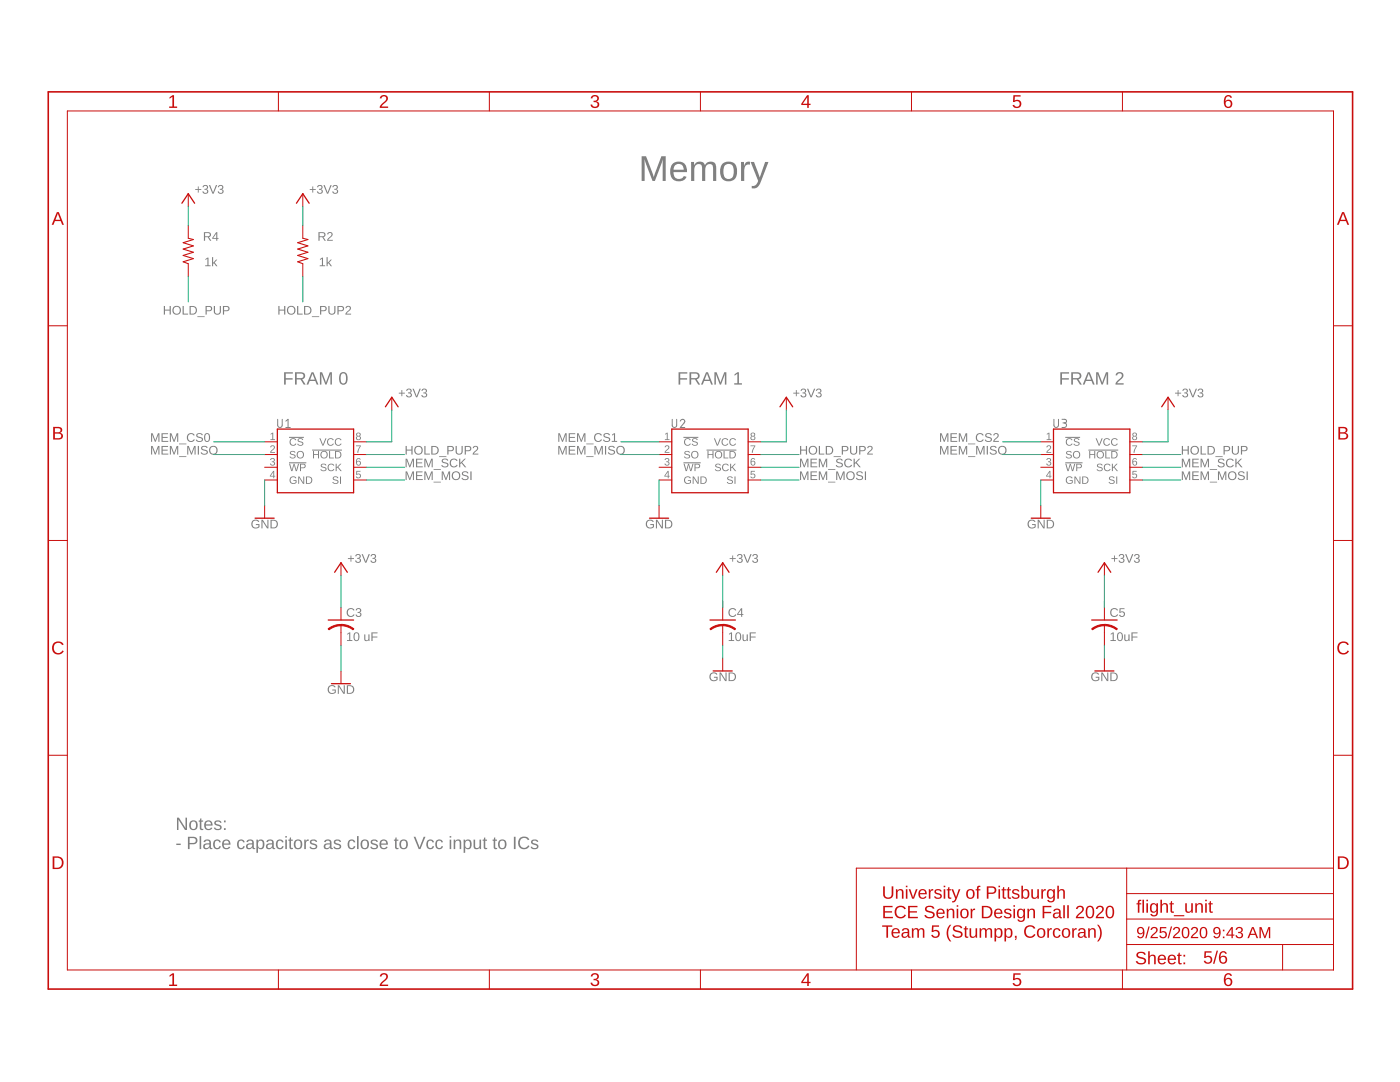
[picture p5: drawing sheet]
<svg xmlns="http://www.w3.org/2000/svg" width="279mm" height="216mm" viewBox="0 0 279 216" stroke-linecap="round" stroke-linejoin="round" font-family="sans-serif">
<g fill="#808080">
<path d="M128.1 31.2h.8l1.6 4.2 1.5-4.2h.9v4.9h-.7l.1-4.3-1.6 4.3h-.5l-1.6-4.3v4.3h-.5zM134.2 32.7a1.73 1.73 0 0 1 2.1-.3 1.73 1.73 0 0 1 .8 1.9h-2.7a1.1 1.1 0 0 0 .7 1.3 1.1 1.1 0 0 0 1.4-.5l.5 .2a1.75 1.75 0 0 1-2.1 .8 1.75 1.75 0 0 1-1.2-1.9l.2-.8zM134.7 33l-.3 .9h2.1a1.02 1.02 0 0 0-.6-1.1 1.02 1.02 0 0 0-1.2 .2zM137.9 32.3h.6v.7a1.17 1.17 0 0 1 1.1-.8 1.17 1.17 0 0 1 1.1 .8 1.17 1.17 0 0 1 1.4-.7 1.17 1.17 0 0 1 .8 1.3v2.5h-.6v-2.4a.79 .79 0 0 0-.7-1 .79 .79 0 0 0-.8 .9l-.1 2.5h-.6v-2.4a.79 .79 0 0 0-.7-1 .79 .79 0 0 0-.8 .9v2.5h-.7zM144.1 32.7a1.73 1.73 0 0 1 2.1-.3 1.73 1.73 0 0 1 .9 1.8 1.71 1.71 0 0 1-1.7 2 1.71 1.71 0 0 1-1.7-2l.2-1.1zM144.8 32.9a2.24 2.24 0 0 0 0 2.6 1.02 1.02 0 0 0 1.1 .1 1.02 1.02 0 0 0 .5-1v-.4a1.11 1.11 0 0 0-.3-1.2 1.11 1.11 0 0 0-1.3-.1zM147.9 32.3h.6v.8a.91 .91 0 0 1 1.2-.8v.6a.95 .95 0 0 0-1 .2 .95 .95 0 0 0-.2 1v2h-.6zM149.8 32.3h.7l1.1 3.1 1.1-3.1h.7l-1.5 3.8a1.59 1.59 0 0 1-1.9 1.5v-.5h.2a1.13 1.13 0 0 0 1.1-1z"/>
<path d="M56.7 74.3h1.7v.3h-1.4v.9h1.4v.2h-1.4v1h-.3zM58.9 74.3h1.1a.71 .71 0 0 1 .9 .5 .71 .71 0 0 1-.6 .9l.7 1h-.4l-.6-1h-.8v1h-.3zM59.2 74.5v1h.8a.46 .46 0 0 0 .6-.5 .46 .46 0 0 0-.6-.5zM62.2 74.3h.4l.9 2.4h-.3l-.3-.7h-1.1l-.3 .7h-.3zM62.4 74.5l-.5 1.3h.9zM63.8 74.3h.5l.8 2.1 .7-2.1h.4v2.4h-.3l.1-2.1-.8 2.1h-.3l-.8-2.1v2.1h-.3zM68 74.4a.92 .92 0 0 1 1.1 .1 .92 .92 0 0 1 .3 1 .9 .9 0 0 1-.4 1.1 .9 .9 0 0 1-1.1-.1l-.2-.6v-.8zM68.2 74.6a1.67 1.67 0 0 0 .2 1.9h.1a1.13 1.13 0 0 0 .5-1.6l-.3-.4z"/>
<path d="M135.4 74.3h1.8v.3h-1.4v.9h1.3v.2h-1.3v1h-.4zM137.6 74.3h1.2a.71 .71 0 0 1 .8 .5 .71 .71 0 0 1-.6 .9l.7 1h-.4l-.6-1h-.8v1h-.3zM137.9 74.5v1h.8a.46 .46 0 0 0 .6-.5 .46 .46 0 0 0-.6-.5zM140.9 74.3h.4l1 2.4h-.4l-.2-.7h-1.2l-.3 .7h-.3zM141.1 74.5l-.5 1.3h1zM142.6 74.3h.4l.8 2.1 .7-2.1h.5v2.4h-.3v-2.1l-.8 2.1h-.2l-.8-2.1v2.1h-.3zM146.6 74.7l.6-.4h.3v2.2h.6v.2h-1.6v-.2h.7v-1.9l-.6 .4z"/>
<path d="M211.6 74.3h1.8v.3h-1.5v.9h1.4v.2h-1.4v1h-.3zM213.8 74.3h1.1a.71 .71 0 0 1 .9 .5 .71 .71 0 0 1-.6 .9l.7 1h-.4l-.6-1h-.8v1h-.3zM214.1 74.5v1h.8a.46 .46 0 0 0 .6-.5 .46 .46 0 0 0-.6-.5zM217.1 74.3h.4l1 2.4h-.4l-.3-.7h-1.1l-.3 .7h-.3zM217.3 74.5l-.5 1.3h.9zM218.8 74.3h.4l.8 2.1 .7-2.1h.5v2.4h-.3v-2.1l-.8 2.1h-.3l-.8-2.1 .1 2.1h-.3zM222.9 74.4a.8 .8 0 0 1 1.2 .2 .8 .8 0 0 1-.4 1.1l-.7 .8h1.2v.2h-1.6a2.79 2.79 0 0 1 1.1-1.4 .48 .48 0 0 0-.1-.8 .48 .48 0 0 0-.6 .4h-.4z"/>
<path d="M35.3 163.2h.4l1.3 2.1v-2.1h.3v2.4h-.4l-1.3-2.1v2.1h-.3zM38 163.9a.9 .9 0 0 1 1.1-.1 .9 .9 0 0 1 .3 1.2 .85 .85 0 0 1-1 .6 .85 .85 0 0 1-.6-.9zM38.3 164a.87 .87 0 0 0 .3 1.4 .8 .8 0 0 0 .5-.7 .8 .8 0 0 0-.5-.8zM40 163.3h.2v.4h.3v.3h-.3v1.1l.1 .3h.3v.2h-.6l-.1-.1v-1.5h-.2v-.3h.2zM41 163.9a.86 .86 0 0 1 1-.1 .86 .86 0 0 1 .4 .9h-1.3a.55 .55 0 0 0 .3 .7 .55 .55 0 0 0 .7-.3l.3 .1a.9 .9 0 0 1-1.2 .4 .9 .9 0 0 1-.4-1.2zM41.2 164.1l-.1 .4h1l-.3-.5zM42.9 163.8a.86 .86 0 0 1 1.3 .4h-.3a.4 .4 0 0 0-.5-.3 .4 .4 0 0 0-.2 .5l.2 .1a.68 .68 0 0 1 .7 .2 .68 .68 0 0 1 .1 .7 .92 .92 0 0 1-1.5-.2l.3-.1a.46 .46 0 0 0 .5 .4 .46 .46 0 0 0 .4-.6h-.1a.83 .83 0 0 1-1-.8zM44.7 163.7h.3v.4h-.3zM44.7 165.3h.3v.3h-.3z"/>
<path d="M35.2 168.3h.9v.3h-.9zM37.5 167a2.15 2.15 0 0 1 1.7 .2 .76 .76 0 0 1 .1 .8 .76 .76 0 0 1-.7 .5h-.8v.9h-.3zM37.8 167.2v1l1-.1a.5 .5 0 0 0 0-.8zM39.8 166.8h.4v2.6h-.4zM40.9 167.6a.75 .75 0 0 1 .7-.1 .75 .75 0 0 1 .5 .6v1l.3 .1v.2h-.4l-.2-.3a.64 .64 0 0 1-.8 .4 .64 .64 0 0 1-.4-.8 .64 .64 0 0 1 .8-.4h.4a.43 .43 0 0 0-.3-.6 .43 .43 0 0 0-.5 .3h-.4zM41 168.6a.39 .39 0 0 0 0 .6 .39 .39 0 0 0 .6-.1l.2-.6zM42.7 167.8a.77 .77 0 0 1 1.4 .3h-.4a.48 .48 0 0 0-.6-.3 .48 .48 0 0 0-.2 .7 .49 .49 0 0 0 .2 .7 .49 .49 0 0 0 .7-.4l.3 .1a.79 .79 0 0 1-1 .5 .79 .79 0 0 1-.6-.9zM44.5 167.8a.86 .86 0 0 1 1.1-.2 .86 .86 0 0 1 .4 .9h-1.3a.55 .55 0 0 0 .3 .7 .55 .55 0 0 0 .7-.3l.2 .1a.9 .9 0 0 1-1.2 .4 .9 .9 0 0 1-.4-1.2zM44.8 167.9l-.1 .4h1l-.3-.5zM47.5 167.8a.77 .77 0 0 1 1.3 .3h-.3a.48 .48 0 0 0-.6-.3 .48 .48 0 0 0-.3 .7 .49 .49 0 0 0 .3 .7 .49 .49 0 0 0 .6-.4l.3 .1a.79 .79 0 0 1-.9 .5 .79 .79 0 0 1-.6-.9zM49.4 167.6a.75 .75 0 0 1 .8-.1 .75 .75 0 0 1 .5 .6v1l.2 .1v.2h-.4l-.2-.3a.64 .64 0 0 1-.7 .4 .64 .64 0 0 1-.5-.8 .64 .64 0 0 1 .8-.4h.4a.43 .43 0 0 0-.3-.6 .43 .43 0 0 0-.5 .3h-.3zM49.6 168.6a.39 .39 0 0 0 0 .6 .39 .39 0 0 0 .6-.1l.1-.6zM51.2 167.5h.3v.3a.72 .72 0 0 1 .9-.2 .72 .72 0 0 1 .4 .9 .77 .77 0 0 1-1 .9l-.3-.3v1.1h-.3zM51.7 167.8a.85 .85 0 0 0 .3 1.4 .84 .84 0 0 0 0-1.5zM53.4 167.6a.75 .75 0 0 1 .8-.1 .75 .75 0 0 1 .4 .6v1l.3 .1v.2h-.4l-.2-.3a.64 .64 0 0 1-.8 .4 .64 .64 0 0 1-.4-.8 .64 .64 0 0 1 .8-.4h.4a.43 .43 0 0 0-.3-.6 .43 .43 0 0 0-.5 .3h-.3zM53.5 168.6a.39 .39 0 0 0 .1 .6 .39 .39 0 0 0 .5-.1l.2-.6zM55.3 167.8a.77 .77 0 0 1 1.3 .3h-.3a.48 .48 0 0 0-.7-.3 .48 .48 0 0 0-.2 .7 .49 .49 0 0 0 .2 .7 .49 .49 0 0 0 .7-.4l.3 .1a.79 .79 0 0 1-1 .5 .79 .79 0 0 1-.5-.9zM56.9 166.8h.4v.3h-.4zM56.9 167.5h.4v1.9h-.4zM57.9 167.1h.2v.4h.3v.3h-.3v1.2l.1 .2h.3v.2h-.6l-.1-.1v-1.5h-.3v-.3h.3zM58.8 167.7a.9 .9 0 0 1 1.2-.1 .9 .9 0 0 1 .3 1.2 .85 .85 0 0 1-1 .6 .85 .85 0 0 1-.7-.9zM59.2 167.8a.87 .87 0 0 0 .3 1.4 .8 .8 0 0 0 .5-.7 .8 .8 0 0 0-.5-.8zM60.7 167.5h.3v.4l.2-.3 .4-.1v.3h-.3l-.2 .3-.1 1.3h-.3zM62 167.6a.86 .86 0 0 1 1.3 .4h-.3a.4 .4 0 0 0-.5-.3 .4 .4 0 0 0-.3 .5l.2 .1a.68 .68 0 0 1 .7 .2 .68 .68 0 0 1 .1 .7 .92 .92 0 0 1-1.4-.2l.2-.1a.46 .46 0 0 0 .6 .4 .46 .46 0 0 0 .3-.6h-.1a.83 .83 0 0 1-.9-.8zM64.9 167.6a.75 .75 0 0 1 .8-.1 .75 .75 0 0 1 .5 .6v1l.2 .1v.2h-.4l-.1-.3a.64 .64 0 0 1-.8 .4 .64 .64 0 0 1-.5-.8 .64 .64 0 0 1 .8-.4h.4a.43 .43 0 0 0-.3-.6 .43 .43 0 0 0-.5 .3h-.3zM65.1 168.6a.39 .39 0 0 0 0 .6 .39 .39 0 0 0 .6-.1l.1-.6zM66.8 167.6a.86 .86 0 0 1 1.3 .4h-.3a.4 .4 0 0 0-.5-.3 .4 .4 0 0 0-.3 .5l.2 .1a.68 .68 0 0 1 .7 .2 .68 .68 0 0 1 .1 .7 .92 .92 0 0 1-1.5-.2l.3-.1a.46 .46 0 0 0 .6 .4 .46 .46 0 0 0 .3-.6h-.1a.83 .83 0 0 1-1-.8zM69.6 167.8a.77 .77 0 0 1 1.3 .3h-.3a.48 .48 0 0 0-.7-.3 .48 .48 0 0 0-.2 .7 .49 .49 0 0 0 .2 .7 .49 .49 0 0 0 .7-.4l.3 .1a.79 .79 0 0 1-.9 .5 .79 .79 0 0 1-.6-.9zM71.3 166.8h.3v2.6h-.3zM72.2 167.7a.9 .9 0 0 1 1.1-.1 .9 .9 0 0 1 .3 1.2 .85 .85 0 0 1-1 .6 .85 .85 0 0 1-.6-.9zM72.5 167.8a.87 .87 0 0 0 .3 1.4 .8 .8 0 0 0 .5-.7 .8 .8 0 0 0-.5-.8zM74.2 167.6a.86 .86 0 0 1 1.2 .4h-.3a.4 .4 0 0 0-.4-.3 .4 .4 0 0 0-.3 .5l.2 .1a.68 .68 0 0 1 .7 .2 .68 .68 0 0 1 .1 .7 .92 .92 0 0 1-1.5-.2l.3-.1a.46 .46 0 0 0 .5 .4 .46 .46 0 0 0 .4-.6h-.1a.83 .83 0 0 1-1-.8zM76 167.8a.86 .86 0 0 1 1-.2 .86 .86 0 0 1 .4 .9h-1.3a.55 .55 0 0 0 .3 .7 .55 .55 0 0 0 .7-.3l.3 .1a.9 .9 0 0 1-1.2 .4 .9 .9 0 0 1-.4-1.2zM76.2 167.9l-.1 .4h1l-.3-.5zM78.9 167.1h.3v.4h.3v.3h-.3v1.2l.1 .2h.2v.2h-.5l-.1-.1-.1-1.5h-.2v-.3h.2zM79.9 167.7a.9 .9 0 0 1 1.2-.1 .9 .9 0 0 1 .3 1.2 .85 .85 0 0 1-1 .6 .85 .85 0 0 1-.7-.9zM80.3 167.8a.87 .87 0 0 0 .2 1.4 .8 .8 0 0 0 .6-.7 .8 .8 0 0 0-.5-.8zM82.6 167h.3l.8 2.1 .9-2.1h.3l-1 2.4h-.3zM85.3 167.8a.77 .77 0 0 1 1.3 .3h-.3a.48 .48 0 0 0-.7-.3 .48 .48 0 0 0-.2 .7 .49 .49 0 0 0 .2 .7 .49 .49 0 0 0 .7-.4l.3 .1a.79 .79 0 0 1-.9 .5 .79 .79 0 0 1-.6-.9zM87.1 167.8a.77 .77 0 0 1 1.3 .3h-.3a.48 .48 0 0 0-.7-.3 .48 .48 0 0 0-.2 .7 .49 .49 0 0 0 .2 .7 .49 .49 0 0 0 .7-.4l.3 .1a.79 .79 0 0 1-1 .5 .79 .79 0 0 1-.5-.9zM89.7 166.8h.4v.3h-.4zM89.7 167.5h.4v1.9h-.4zM90.5 167.5h.3v.4a.64 .64 0 0 1 .8-.4 .64 .64 0 0 1 .4 .7v1.2h-.3v-1.2a.46 .46 0 0 0-.5-.5 .46 .46 0 0 0-.3 .6v1.1h-.4zM92.5 167.5h.3v.3a.72 .72 0 0 1 1-.2 .72 .72 0 0 1 .3 .9 .77 .77 0 0 1-.9 .9l-.4-.3v1.1h-.3zM93.1 167.8a.85 .85 0 0 0 .2 1.4 .84 .84 0 0 0 0-1.5zM94.5 167.5h.3v1.2a.46 .46 0 0 0 .5 .5 .46 .46 0 0 0 .4-.6v-1.1h.3v1.9h-.3v-.3a.64 .64 0 0 1-.7 .3 .64 .64 0 0 1-.5-.6zM96.6 167.1h.2v.4h.4v.3h-.4v1.2l.2 .2h.2v.2h-.5l-.1-.1-.1-1.5h-.2v-.3h.2zM98.6 167.1h.2v.4h.4v.3h-.4v1.2l.1 .2h.3v.2h-.5l-.1-.1-.1-1.5h-.2v-.3h.2zM99.6 167.7a.9 .9 0 0 1 1.2-.1 .9 .9 0 0 1 .3 1.2 .85 .85 0 0 1-1 .6 .85 .85 0 0 1-.7-.9zM99.9 167.8a.87 .87 0 0 0 .3 1.4 .8 .8 0 0 0 .6-.7 .8 .8 0 0 0-.6-.8zM102.6 167h.3v2.4h-.3zM103.7 167.3a1.23 1.23 0 0 1 1.9 .2l-.3 .1a.88 .88 0 0 0-1.1-.3 .88 .88 0 0 0-.4 1.2 .85 .85 0 0 0 .7 .7 .85 .85 0 0 0 .9-.5l.3 .1a1.26 1.26 0 0 1-1.9 .4 1.26 1.26 0 0 1-.1-1.9zM106.2 167.6a.86 .86 0 0 1 1.2 .4h-.3a.4 .4 0 0 0-.4-.3 .4 .4 0 0 0-.3 .5l.2 .1a.68 .68 0 0 1 .7 .2 .68 .68 0 0 1 .1 .7 .92 .92 0 0 1-1.5-.2l.3-.1a.46 .46 0 0 0 .5 .4 .46 .46 0 0 0 .4-.6h-.1a.83 .83 0 0 1-1-.8z"/>
<path d="M235 77.8h.2v.6h.5v.1h-.5v.6h-.2v-.6h-.5v-.1h.5zM236.1 77.7a.5 .5 0 0 1 .8-.1 .5 .5 0 0 1 0 .7l-.2 .1a.51 .51 0 0 1 .3 .7 .51 .51 0 0 1-.8 .2l-.3-.5h.3a.35 .35 0 0 0 .4 .3 .35 .35 0 0 0 .2-.5l-.5-.1v-.2a.33 .33 0 0 0 .5-.2 .33 .33 0 0 0-.2-.4 .33 .33 0 0 0-.4 .3h-.2zM237.2 77.6h.3l.6 1.5 .5-1.5h.3l-.7 1.7h-.3zM239.2 77.7a.5 .5 0 0 1 .7-.1 .5 .5 0 0 1 0 .7l-.1 .1a.51 .51 0 0 1 .3 .7 .51 .51 0 0 1-.8 .2l-.3-.5h.2a.35 .35 0 0 0 .5 .3 .35 .35 0 0 0 .1-.5l-.4-.1v-.2a.33 .33 0 0 0 .5-.2 .33 .33 0 0 0-.3-.4 .33 .33 0 0 0-.4 .3h-.2z"/>
<path d="M158.8 77.8h.2v.6h.5v.1h-.5v.6h-.2v-.6h-.5v-.1h.5zM160 77.7a.5 .5 0 0 1 .7-.1 .5 .5 0 0 1 0 .7l-.2 .1a.51 .51 0 0 1 .3 .7 .51 .51 0 0 1-.8 .2l-.3-.5h.3a.35 .35 0 0 0 .4 .3 .35 .35 0 0 0 .2-.5l-.4-.1v-.2a.33 .33 0 0 0 .4-.2 .33 .33 0 0 0-.2-.4 .33 .33 0 0 0-.4 .3h-.2zM161.1 77.6h.2l.6 1.5 .6-1.5h.2l-.7 1.7h-.2zM163 77.7a.5 .5 0 0 1 .7-.1 .5 .5 0 0 1 0 .7l-.1 .1a.51 .51 0 0 1 .3 .7 .51 .51 0 0 1-.8 .2l-.3-.5h.2a.35 .35 0 0 0 .5 .3 .35 .35 0 0 0 .2-.5l-.5-.1v-.2a.33 .33 0 0 0 .5-.2 .33 .33 0 0 0-.2-.4 .33 .33 0 0 0-.4 .3h-.3z"/>
<path d="M129.1 103.9a.9 .9 0 0 1 1.4 .2l-.2 .1a.68 .68 0 0 0-1-.1 .68 .68 0 0 0-.1 1 .68 .68 0 0 0 1 .1l.1-.4h-.5v-.2h.7v.6a.94 .94 0 0 1-1.3 .1 .94 .94 0 0 1-.1-1.4zM130.9 103.7h.3l.9 1.5v-1.5h.2v1.7h-.3l-.9-1.4v1.4h-.2zM132.7 103.7h.6a.86 .86 0 0 1 .9 .8 .86 .86 0 0 1-.8 .9h-.7zM132.9 103.9v1.3a.73 .73 0 0 0 1.1-.6 .73 .73 0 0 0-1.1-.7z"/>
<path d="M205.3 103.9a.9 .9 0 0 1 1.4 .2l-.3 .1a.68 .68 0 0 0-.9-.1 .68 .68 0 0 0-.1 1 .68 .68 0 0 0 1 .1l.1-.4h-.5v-.2h.7v.6a.94 .94 0 0 1-1.3 .1 .94 .94 0 0 1-.1-1.4zM207.1 103.7h.3l.9 1.5v-1.5h.2v1.7h-.3l-.9-1.4v1.4h-.2zM208.9 103.7h.6a.86 .86 0 0 1 .9 .8 .86 .86 0 0 1-.9 .9h-.6zM209.1 103.9v1.3a.73 .73 0 0 0 1-.6 .73 .73 0 0 0-1-.7z"/>
<path d="M50.4 103.9a.9 .9 0 0 1 1.3 .2l-.2 .1a.68 .68 0 0 0-.9-.1 .68 .68 0 0 0-.1 1 .68 .68 0 0 0 1 .1l.1-.4h-.5v-.2h.7v.6a.94 .94 0 0 1-1.4 .1 .94 .94 0 0 1 0-1.4zM52.2 103.7h.2l1 1.5v-1.5h.2v1.7h-.3l-.9-1.4v1.4h-.2zM54 103.7h.5a.86 .86 0 0 1 1 .8 .86 .86 0 0 1-.9 .9h-.6zM54.2 103.9v1.3a.73 .73 0 0 0 1-.6 .73 .73 0 0 0-1-.7z"/>
<path d="M69.9 110.8h.2v.6h.5v.1h-.5v.6h-.2v-.6h-.5v-.1h.5zM71.1 110.7a.5 .5 0 0 1 .7-.1 .5 .5 0 0 1 0 .8h-.2a.51 .51 0 0 1 .4 .7 .51 .51 0 0 1-.8 .2l-.3-.5h.2a.35 .35 0 0 0 .5 .3 .35 .35 0 0 0 .1-.5l-.4-.1v-.2a.33 .33 0 0 0 .5-.1 .33 .33 0 0 0-.3-.5 .33 .33 0 0 0-.4 .3h-.2zM72.2 110.6h.2l.6 1.5 .6-1.5h.2l-.7 1.7h-.2zM74.1 110.7a.5 .5 0 0 1 .8-.1 .5 .5 0 0 1 0 .8h-.2a.51 .51 0 0 1 .3 .7 .51 .51 0 0 1-.8 .2l-.3-.5h.2a.35 .35 0 0 0 .5 .3 .35 .35 0 0 0 .2-.5l-.5-.1v-.2a.33 .33 0 0 0 .5-.1 .33 .33 0 0 0-.2-.5 .33 .33 0 0 0-.4 .3h-.3z"/>
<path d="M65.6 136.9a.9 .9 0 0 1 1.4 .2l-.2 .1a.68 .68 0 0 0-1-.1 .68 .68 0 0 0 0 1 .68 .68 0 0 0 .9 .1l.1-.4h-.5v-.2h.7v.6a.94 .94 0 0 1-1.3 .1 .94 .94 0 0 1-.1-1.4zM67.4 136.7h.3l.9 1.5v-1.5h.2v1.7h-.3l-.9-1.4v1.4h-.2zM69.2 136.7h.6a.86 .86 0 0 1 .9 .8 .86 .86 0 0 1-.8 .9h-.7zM69.5 136.9v1.4a.73 .73 0 0 0 1-.7 .73 .73 0 0 0-1-.7z"/>
<path d="M146.1 110.8h.2v.6h.5v.1h-.5v.6h-.2v-.6h-.5v-.1h.5zM147.3 110.7a.5 .5 0 0 1 .7-.1 .5 .5 0 0 1 0 .8h-.2a.51 .51 0 0 1 .3 .7 .51 .51 0 0 1-.7 .2l-.3-.5h.2a.35 .35 0 0 0 .5 .3 .35 .35 0 0 0 .1-.5l-.4-.1v-.2a.33 .33 0 0 0 .4-.1 .33 .33 0 0 0-.2-.5 .33 .33 0 0 0-.4 .3h-.2zM148.4 110.6h.2l.6 1.5 .6-1.5h.2l-.7 1.7h-.2zM150.3 110.7a.5 .5 0 0 1 .8-.1 .5 .5 0 0 1-.1 .8h-.1a.51 .51 0 0 1 .3 .7 .51 .51 0 0 1-.8 .2l-.3-.5h.2a.35 .35 0 0 0 .5 .3 .35 .35 0 0 0 .2-.5l-.5-.1v-.2a.33 .33 0 0 0 .5-.1 .33 .33 0 0 0-.2-.5 .33 .33 0 0 0-.4 .3h-.3z"/>
<path d="M141.8 134.4a.9 .9 0 0 1 1.4 .2h-.2a.68 .68 0 0 0-1 0 .68 .68 0 0 0-.1 .9 .68 .68 0 0 0 1 .1l.1-.4h-.5v-.2h.7v.6a.94 .94 0 0 1-1.3 .1 .94 .94 0 0 1-.1-1.3zM143.6 134.2h.3l.9 1.5v-1.5h.2v1.7h-.3l-.9-1.5v1.5h-.2zM145.4 134.2h.6a.86 .86 0 0 1 .9 .8 .86 .86 0 0 1-.9 .9h-.6zM145.6 134.4v1.3a.73 .73 0 0 0 1.1-.7 .73 .73 0 0 0-1.1-.6z"/>
<path d="M222.3 110.8h.2v.6h.5v.1h-.5v.6h-.2v-.6h-.5v-.1h.5zM223.4 110.7a.5 .5 0 0 1 .8-.1 .5 .5 0 0 1 0 .8h-.2a.51 .51 0 0 1 .3 .7 .51 .51 0 0 1-.8 .2l-.3-.5h.3a.35 .35 0 0 0 .4 .3 .35 .35 0 0 0 .2-.5l-.5-.1v-.2a.33 .33 0 0 0 .5-.1 .33 .33 0 0 0-.2-.5 .33 .33 0 0 0-.4 .3h-.2zM224.5 110.6h.3l.6 1.5 .5-1.5h.3l-.7 1.7h-.3zM226.5 110.7a.5 .5 0 0 1 .7-.1 .5 .5 0 0 1 0 .8h-.1a.51 .51 0 0 1 .3 .7 .51 .51 0 0 1-.8 .2l-.3-.5h.2a.35 .35 0 0 0 .5 .3 .35 .35 0 0 0 .1-.5l-.4-.1v-.2a.33 .33 0 0 0 .5-.1 .33 .33 0 0 0-.2-.5 .33 .33 0 0 0-.5 .3h-.2z"/>
<path d="M218 134.4a.9 .9 0 0 1 1.4 .2h-.3a.68 .68 0 0 0-.9 0 .68 .68 0 0 0-.1 .9 .68 .68 0 0 0 1 .1l.1-.4h-.5v-.2h.7v.6a.94 .94 0 0 1-1.3 .1 .94 .94 0 0 1-.1-1.3zM219.8 134.2h.3l.9 1.5v-1.5h.2v1.7h-.3l-.9-1.5v1.5h-.2zM221.6 134.2h.6a.86 .86 0 0 1 .9 .8 .86 .86 0 0 1-.9 .9h-.6zM221.8 134.4v1.3a.73 .73 0 0 0 1-.7 .73 .73 0 0 0-1-.6z"/>
<path d="M41 51.7l.6-.3v1.5h.4v.2h-1v-.2h.4v-1.3l-.4 .3zM42.3 51.3h.2v1.1l.6-.6h.3l-.6 .6 .6 .7h-.3l-.4-.6-.2 .2v.4h-.2z"/>
<path d="M39.5 37.2h.2v.5h.5v.2h-.5v.5h-.2v-.5h-.5v-.2h.5zM40.6 37a.5 .5 0 0 1 .7 0 .5 .5 0 0 1 0 .7l-.1 .1a.51 .51 0 0 1 .3 .7 .51 .51 0 0 1-.8 .1l-.3-.4h.2a.35 .35 0 0 0 .5 .3 .35 .35 0 0 0 .1-.6h-.4v-.2a.33 .33 0 0 0 .5-.2 .33 .33 0 0 0-.3-.4 .33 .33 0 0 0-.4 .3h-.2zM41.7 36.9h.2l.6 1.5 .6-1.5h.2l-.7 1.7h-.2zM43.6 37a.5 .5 0 0 1 .8 0 .5 .5 0 0 1 0 .7l-.2 .1a.51 .51 0 0 1 .3 .7 .51 .51 0 0 1-.8 .1l-.3-.4h.3a.35 .35 0 0 0 .4 .3 .35 .35 0 0 0 .2-.6h-.4v-.2a.33 .33 0 0 0 .4-.2 .33 .33 0 0 0-.2-.4 .33 .33 0 0 0-.4 .3h-.2z"/>
<path d="M80.1 77.8h.2v.6h.5v.1h-.5v.6h-.2v-.6h-.5v-.1h.5zM81.2 77.7a.5 .5 0 0 1 .8-.1 .5 .5 0 0 1 0 .7l-.2 .1a.51 .51 0 0 1 .3 .7 .51 .51 0 0 1-.8 .2l-.3-.5h.2a.35 .35 0 0 0 .5 .3 .35 .35 0 0 0 .2-.5l-.5-.1v-.2a.33 .33 0 0 0 .5-.2 .33 .33 0 0 0-.2-.4 .33 .33 0 0 0-.4 .3h-.2zM82.3 77.6h.3l.6 1.5 .5-1.5h.3l-.7 1.7h-.3zM84.3 77.7a.5 .5 0 0 1 .7-.1 .5 .5 0 0 1 0 .7l-.1 .1a.51 .51 0 0 1 .3 .7 .51 .51 0 0 1-.8 .2l-.3-.5h.2a.35 .35 0 0 0 .5 .3 .35 .35 0 0 0 .1-.5l-.4-.1v-.2a.33 .33 0 0 0 .5-.2 .33 .33 0 0 0-.3-.4 .33 .33 0 0 0-.4 .3h-.2z"/>
<path d="M63.9 51.7l.6-.3v1.5h.4v.2h-1.1v-.2h.4v-1.3l-.3 .3zM65.2 51.3h.2v1.1l.6-.6h.2l-.5 .6 .6 .7h-.3l-.4-.6-.2 .2v.4h-.2z"/>
<path d="M62.3 37.2h.2v.5h.5v.2h-.5v.5h-.2v-.5h-.5v-.2h.5zM63.4 37a.5 .5 0 0 1 .8 0 .5 .5 0 0 1 0 .7l-.2 .1a.51 .51 0 0 1 .3 .7 .51 .51 0 0 1-.8 .1l-.3-.4h.3a.35 .35 0 0 0 .4 .3 .35 .35 0 0 0 .2-.6h-.4v-.2a.33 .33 0 0 0 .4-.2 .33 .33 0 0 0-.2-.4 .33 .33 0 0 0-.4 .3h-.2zM64.6 36.9h.2l.6 1.5 .5-1.5h.3l-.7 1.7h-.2zM66.5 37a.5 .5 0 0 1 .7 0 .5 .5 0 0 1 0 .7l-.1 .1a.51 .51 0 0 1 .3 .7 .51 .51 0 0 1-.8 .1l-.3-.4h.2a.35 .35 0 0 0 .5 .3 .35 .35 0 0 0 .1-.6h-.4v-.2a.33 .33 0 0 0 .5-.2 .33 .33 0 0 0-.2-.4 .33 .33 0 0 0-.4 .3h-.3z"/>
<path d="M69.3 126.5l.6-.3v1.5h.4v.2h-1.1v-.2h.5v-1.3l-.4 .3zM70.8 126.3a.64 .64 0 0 1 .8 0 .64 .64 0 0 1 .1 .7 .64 .64 0 0 1-.6 .9 .64 .64 0 0 1-.6-.9zM71 126.4a.97 .97 0 0 0 .1 1.4 .86 .86 0 0 0 0-1.5zM72.7 126.6h.2v.8a.32 .32 0 0 0 .4 .4 .32 .32 0 0 0 .2-.4v-.8h.2l.1 1.3h-.3v-.2a.44 .44 0 0 1-.5 .2 .44 .44 0 0 1-.3-.4zM74.1 126.2h1.2v.2h-.9v.6h.9v.2h-.9v.7h-.3z"/>
<path d="M145.5 126.5l.6-.3v1.5h.4v.2h-1.1v-.2h.5v-1.3l-.4 .3zM147 126.3a.64 .64 0 0 1 .7 0 .64 .64 0 0 1 .2 .7 .64 .64 0 0 1-.6 .9 .64 .64 0 0 1-.6-.9zM147.2 126.4a.97 .97 0 0 0 .1 1.4 .86 .86 0 0 0 0-1.5zM148.2 126.6h.2v.8a.32 .32 0 0 0 .4 .4 .32 .32 0 0 0 .2-.4v-.8h.2v1.3h-.2v-.2a.44 .44 0 0 1-.5 .2 .44 .44 0 0 1-.3-.4zM149.6 126.2h1.2v.2h-1v.6h1v.2h-1v.7h-.2z"/>
<path d="M221.7 126.5l.6-.3v1.5h.4v.2h-1.1v-.2h.5v-1.3l-.4 .3zM223.2 126.3a.64 .64 0 0 1 .7 0 .64 .64 0 0 1 .2 .7 .64 .64 0 0 1-.6 .9 .64 .64 0 0 1-.6-.9zM223.3 126.4a.97 .97 0 0 0 .2 1.4 .86 .86 0 0 0 0-1.5zM224.4 126.6h.2v.8a.32 .32 0 0 0 .3 .4 .32 .32 0 0 0 .3-.4v-.8h.2v1.3h-.2v-.2a.44 .44 0 0 1-.5 .2 .44 .44 0 0 1-.3-.4zM225.8 126.2h1.2v.2h-1v.6h1v.2h-1v.7h-.2z"/>
<path d="M58 87.6l.7-.1 .4 .3-.2 .1a.54 .54 0 0 0-.8-.1 .54 .54 0 0 0 .1 .8 .54 .54 0 0 0 .8-.1l.1 .1a.75 .75 0 0 1-1.1 .2 .75 .75 0 0 1 0-1.2zM59.5 87.5h.7l.3 .3h-.2a.34 .34 0 0 0-.4-.3 .34 .34 0 0 0-.2 .5 .71 .71 0 0 1 .8 .7l-.4 .2a.64 .64 0 0 1-.8-.3l.2-.1a.39 .39 0 0 0 .5 .3 .39 .39 0 0 0 .3-.4l-.5-.2a.38 .38 0 0 1-.4-.3 .38 .38 0 0 1 .1-.4z"/>
</g>
<path d="M57.7 87.3h2.9" fill="none" stroke="#808080" stroke-width=".2"/>
<g fill="#808080">
<path d="M54 86.6l.5-.3v1.4h.4v.1h-.9v-.1h.3v-1.2l-.3 .3z"/>
<path d="M57.7 92.5h.2l.3 1.3 .4-1.3h.2l.3 1.3 .4-1.3h.2l-.4 1.5h-.3l-.3-1.2-.3 1.2h-.3zM59.9 92.5h.6a.45 .45 0 0 1 .5 .5 .45 .45 0 0 1-.5 .4h-.4v.6h-.2zM60.1 92.7v.6l.6-.1a.3 .3 0 0 0 0-.5z"/>
</g>
<path d="M57.7 92.4h3.4" fill="none" stroke="#808080" stroke-width=".2"/>
<g fill="#808080">
<path d="M54.1 91.5a.43 .43 0 0 1 .7 0 .43 .43 0 0 1-.3 .6 .39 .39 0 0 1 .4 .5 .39 .39 0 0 1-.5 .3l-.5-.2v-.2h.2a.3 .3 0 0 0 .4 .3 .3 .3 0 0 0 .1-.5l-.4-.1v-.1a.29 .29 0 0 0 .4-.2 .29 .29 0 0 0-.2-.4 .29 .29 0 0 0-.3 .3h-.2z"/>
<path d="M54.1 89a.5 .5 0 0 1 .7 .2 .5 .5 0 0 1-.4 .7l-.3 .3h.8v.1h-1l.1-.3 .4-.4a.3 .3 0 0 0 .2-.5 .3 .3 0 0 0-.5 .2l-.2-.1z"/>
<path d="M58 95.2l.7-.1 .4 .3-.1 .1a.58 .58 0 0 0-.9 0 .58 .58 0 0 0 .1 .8 .58 .58 0 0 0 .8-.1v-.2h-.4v-.2h.6v.5a.8 .8 0 0 1-1.2 .1 .8 .8 0 0 1 0-1.2zM59.5 95.1h.2l.8 1.2v-1.2h.2v1.4h-.2l-.8-1.2v1.2h-.2zM61.1 95.1h.4a.74 .74 0 0 1 .8 .7 .74 .74 0 0 1-.7 .7h-.5zM61.3 95.2v1.2a.62 .62 0 0 0 .8-.6 .62 .62 0 0 0-.8-.6z"/>
<path d="M54.5 94h.2v.9h.2v.2h-.2v.3h-.2v-.3h-.6zM54.5 94.2l-.5 .7h.5z"/>
<path d="M58 90.1l.6-.1 .4 .3h-.2a.34 .34 0 0 0-.4-.2 .34 .34 0 0 0-.3 .4 .71 .71 0 0 1 .9 .7l-.4 .3a.64 .64 0 0 1-.8-.4h.2a.39 .39 0 0 0 .4 .3 .39 .39 0 0 0 .3-.5l-.5-.2a.38 .38 0 0 1-.3-.2 .38 .38 0 0 1 .1-.4zM59.1 90.7a.8 .8 0 0 1 1.6 0 .8 .8 0 0 1-1.6 0zM59.3 90.7a.6 .6 0 0 0 1.2 0 .6 .6 0 0 0-1.2 0z"/>
<path d="M63.7 87.5h.3l.4 1.3 .5-1.3h.3l-.6 1.4h-.3zM65.5 87.6l.7-.1 .4 .3-.2 .1a.54 .54 0 0 0-.8-.1 .54 .54 0 0 0 .1 .8 .54 .54 0 0 0 .8-.1l.1 .1a.75 .75 0 0 1-1.1 .2 .75 .75 0 0 1 0-1.2zM67 87.6l.7-.1 .5 .3-.2 .1a.54 .54 0 0 0-.8-.1 .54 .54 0 0 0 0 .8 .54 .54 0 0 0 .8-.1l.2 .1a.75 .75 0 0 1-1.2 .2 .75 .75 0 0 1 0-1.2z"/>
<path d="M71.2 86.4a.43 .43 0 0 1 .7 0 .43 .43 0 0 1-.2 .6 .42 .42 0 0 1 .2 .7 .42 .42 0 0 1-.7 0 .42 .42 0 0 1 .1-.7l-.2-.2zM71.3 86.7a.27 .27 0 0 0 .5 0 .27 .27 0 0 0-.5 0zM71.2 87.4a.31 .31 0 0 0 .6 0 .31 .31 0 0 0-.6 0z"/>
<path d="M62.5 90h.2v.6h.8v-.6h.2v1.5h-.2v-.7h-.8v.7h-.2zM63.9 90.7a.76 .76 0 0 1 1.5 0 .76 .76 0 0 1-1.5 0zM64 90.7a.6 .6 0 0 0 1.2 0 .6 .6 0 0 0-1.2 0zM65.7 90h.2v1.3h.7v.2h-.9zM66.9 90h.5a.74 .74 0 0 1 .7 .7 .74 .74 0 0 1-.7 .8h-.5zM67.1 90.2v1.1a.62 .62 0 0 0 .8-.6 .62 .62 0 0 0-.8-.5z"/>
</g>
<path d="M62.3 89.8h5.9" fill="none" stroke="#808080" stroke-width=".2"/>
<g fill="#808080">
<path d="M71 88.9h1l-.5 1.4h-.2l.1-.3 .4-1h-.8z"/>
<path d="M71.1 94h.8v.1h-.6v.5a.5 .5 0 0 1 .7 .2 .5 .5 0 0 1-.3 .7 .5 .5 0 0 1-.7-.4l.5 .2a.34 .34 0 0 0 .3-.5 .34 .34 0 0 0-.6-.1h-.1z"/>
<path d="M64.2 92.6l.6-.1 .3 .4h-.2a.34 .34 0 0 0-.4-.3 .34 .34 0 0 0-.2 .5 .71 .71 0 0 1 .8 .7l-.4 .2a.64 .64 0 0 1-.8-.3l.2-.1a.39 .39 0 0 0 .5 .3 .39 .39 0 0 0 .3-.4l-.5-.2a.38 .38 0 0 1-.4-.3 .38 .38 0 0 1 .2-.4zM65.6 92.7l.7-.2 .4 .4h-.2a.54 .54 0 0 0-.8 0 .54 .54 0 0 0 .1 .8 .54 .54 0 0 0 .8-.1h.1a.75 .75 0 0 1-1.1 .3 .75 .75 0 0 1 0-1.2zM67 92.5h.2v.8l.7-.8h.2l-.6 .7 .7 .8h-.2l-.6-.7-.2 .1v.6h-.2z"/>
<path d="M71.3 91.5l.5-.1 .2 .3-.6-.1-.2 .5a.47 .47 0 0 1 .8 .1 .47 .47 0 0 1-.2 .7 .47 .47 0 0 1-.7-.3v-.6zM71.2 92.4a.31 .31 0 0 0 .6 0 .31 .31 0 0 0-.6 0z"/>
<path d="M66.5 95.2l.7-.1 .3 .3h-.2a.34 .34 0 0 0-.4-.2 .34 .34 0 0 0-.2 .4 .71 .71 0 0 1 .8 .7l-.4 .3a.64 .64 0 0 1-.8-.4h.2a.39 .39 0 0 0 .5 .3 .39 .39 0 0 0 .3-.5l-.5-.2a.38 .38 0 0 1-.4-.2 .38 .38 0 0 1 .1-.4zM67.9 95.1h.2v1.4h-.2z"/>
</g>
<path d="M55.4 83.7v1.1a.46 .46 0 0 0 .5 .5 .46 .46 0 0 0 .4-.5v-1.1M57 84l.5-.3v1.6M57 85.3h.9" fill="none" stroke="#808080" stroke-width=".2"/>
<path d="M136.7 87.6l.7-.1 .5 .3-.2 .1a.54 .54 0 0 0-.8-.1 .54 .54 0 0 0 0 .8 .54 .54 0 0 0 .8-.1l.2 .1a.75 .75 0 0 1-1.2 .2 .75 .75 0 0 1 0-1.2zM138.3 87.5h.6l.3 .3h-.2a.34 .34 0 0 0-.4-.3 .34 .34 0 0 0-.2 .5 .71 .71 0 0 1 .8 .7l-.4 .2a.64 .64 0 0 1-.8-.3l.2-.1a.39 .39 0 0 0 .5 .3 .39 .39 0 0 0 .3-.4l-.5-.2a.38 .38 0 0 1-.4-.3 .38 .38 0 0 1 .2-.4z" fill="#808080"/>
<path d="M136.4 87.3h3" fill="none" stroke="#808080" stroke-width=".2"/>
<g fill="#808080">
<path d="M132.7 86.6l.6-.3v1.4h.3v.1h-.9v-.1h.4v-1.2l-.4 .3z"/>
<path d="M136.4 92.5h.2l.4 1.3 .3-1.3h.2l.4 1.3 .3-1.3h.2l-.4 1.5h-.3l-.3-1.2-.3 1.2h-.3zM138.6 92.5h.6a.45 .45 0 0 1 .5 .5 .45 .45 0 0 1-.5 .4h-.4v.6h-.2zM138.8 92.7v.6l.6-.1a.3 .3 0 0 0 0-.5z"/>
</g>
<path d="M136.4 92.4h3.4" fill="none" stroke="#808080" stroke-width=".2"/>
<g fill="#808080">
<path d="M132.8 91.5a.43 .43 0 0 1 .7 0 .43 .43 0 0 1-.2 .6 .39 .39 0 0 1 .3 .5 .39 .39 0 0 1-.5 .3l-.4-.2-.1-.2h.2a.3 .3 0 0 0 .4 .3 .3 .3 0 0 0 .1-.5l-.3-.1v-.1a.29 .29 0 0 0 .4-.2 .29 .29 0 0 0-.2-.4 .29 .29 0 0 0-.4 .3h-.2z"/>
<path d="M132.8 89a.5 .5 0 0 1 .8 .2 .5 .5 0 0 1-.5 .7l-.3 .3h.8v.1h-1l.2-.3 .4-.4a.3 .3 0 0 0 .2-.5 .32 .32 0 0 0-.6 .2l-.2-.1z"/>
<path d="M136.7 95.2l.8-.1 .4 .3-.2 .1a.58 .58 0 0 0-.8 0 .58 .58 0 0 0 0 .8 .58 .58 0 0 0 .8-.1v-.2h-.4v-.2h.6v.5a.8 .8 0 0 1-1.1 .1 .8 .8 0 0 1-.1-1.2zM138.2 95.1h.3l.8 1.2v-1.2h.1v1.4h-.2l-.8-1.2v1.2h-.2zM139.8 95.1h.5a.74 .74 0 0 1 .8 .7 .74 .74 0 0 1-.8 .7h-.5zM140 95.2v1.2a.62 .62 0 0 0 .9-.6 .62 .62 0 0 0-.9-.6z"/>
<path d="M133.3 94h.1v.9h.3v.2h-.3v.3h-.1v-.3h-.7zM133.3 94.2l-.5 .7h.5z"/>
<path d="M136.7 90.1l.7-.1 .3 .3h-.2a.34 .34 0 0 0-.4-.2 .34 .34 0 0 0-.3 .4 .71 .71 0 0 1 .9 .7l-.4 .3a.64 .64 0 0 1-.8-.4h.2a.39 .39 0 0 0 .5 .3 .39 .39 0 0 0 .3-.5l-.6-.2a.38 .38 0 0 1-.3-.2 .38 .38 0 0 1 .1-.4zM137.9 90.7a.76 .76 0 0 1 1.5 0 .76 .76 0 0 1-1.5 0zM138 90.7a.6 .6 0 0 0 1.2 0 .6 .6 0 0 0-1.2 0z"/>
<path d="M142.5 87.5h.2l.5 1.3 .5-1.3h.2l-.6 1.4h-.2zM144.2 87.6l.7-.1 .4 .3-.2 .1a.54 .54 0 0 0-.8-.1 .54 .54 0 0 0 .1 .8 .54 .54 0 0 0 .8-.1l.1 .1a.75 .75 0 0 1-1.1 .2 .75 .75 0 0 1 0-1.2zM145.7 87.6l.8-.1 .4 .3-.2 .1a.54 .54 0 0 0-.8-.1 .54 .54 0 0 0 0 .8 .54 .54 0 0 0 .8-.1l.2 .1a.75 .75 0 0 1-1.1 .2 .75 .75 0 0 1-.1-1.2z"/>
<path d="M149.9 86.4a.43 .43 0 0 1 .7 0 .43 .43 0 0 1-.1 .6 .42 .42 0 0 1 .1 .7 .42 .42 0 0 1-.7 0 .42 .42 0 0 1 .1-.7l-.2-.2zM150 86.7a.27 .27 0 0 0 .5 0 .27 .27 0 0 0-.5 0zM150 87.4a.31 .31 0 0 0 .6 0 .31 .31 0 0 0-.6 0z"/>
<path d="M141.2 90h.2v.6h.8v-.6h.2v1.5h-.2v-.7h-.8v.7h-.2zM142.6 90.7a.76 .76 0 0 1 1.5 0 .76 .76 0 0 1-1.5 0zM142.8 90.7a.57 .57 0 0 0 1.1 0 .57 .57 0 0 0-1.1 0zM144.4 90h.2v1.3h.7v.2h-.9zM145.6 90h.5a.74 .74 0 0 1 .8 .7 .74 .74 0 0 1-.8 .8h-.5zM145.8 90.2v1.1a.62 .62 0 0 0 .9-.6 .62 .62 0 0 0-.9-.5z"/>
</g>
<path d="M141 89.8h6" fill="none" stroke="#808080" stroke-width=".2"/>
<g fill="#808080">
<path d="M149.8 88.9h.9l-.5 1.4h-.2l.1-.3 .5-1h-.8z"/>
<path d="M149.8 94h.9v.1h-.7v.5a.5 .5 0 0 1 .7 .2 .5 .5 0 0 1-.3 .7 .5 .5 0 0 1-.7-.4l.5 .2a.34 .34 0 0 0 .3-.5 .34 .34 0 0 0-.5-.1h-.2z"/>
<path d="M142.9 92.6l.6-.1 .4 .4h-.2a.34 .34 0 0 0-.4-.3 .34 .34 0 0 0-.3 .5 .71 .71 0 0 1 .9 .7l-.4 .2a.64 .64 0 0 1-.8-.3l.2-.1a.39 .39 0 0 0 .4 .3 .39 .39 0 0 0 .3-.4l-.5-.2a.38 .38 0 0 1-.3-.3 .38 .38 0 0 1 .1-.4zM144.3 92.7l.7-.2 .4 .4h-.1a.54 .54 0 0 0-.9 0 .54 .54 0 0 0 .1 .8 .54 .54 0 0 0 .8-.1h.2a.75 .75 0 0 1-1.2 .3 .75 .75 0 0 1 0-1.2zM145.7 92.5h.2v.8l.7-.8h.3l-.7 .7 .7 .8h-.2l-.6-.7-.2 .1v.6h-.2z"/>
<path d="M150 91.5l.5-.1 .2 .3-.5-.1-.2 .5a.47 .47 0 0 1 .7 .1 .47 .47 0 0 1-.2 .7 .47 .47 0 0 1-.7-.3v-.6zM149.9 92.4a.35 .35 0 0 0 .7 0 .35 .35 0 0 0-.7 0z"/>
<path d="M145.3 95.2l.6-.1 .4 .3h-.2a.34 .34 0 0 0-.5-.2 .34 .34 0 0 0-.2 .4 .71 .71 0 0 1 .8 .7l-.3 .3a.64 .64 0 0 1-.8-.4h.1a.39 .39 0 0 0 .5 .3 .39 .39 0 0 0 .3-.5l-.5-.2a.38 .38 0 0 1-.4-.2 .38 .38 0 0 1 .2-.4zM146.6 95.1h.2v1.4h-.2z"/>
</g>
<path d="M134.2 83.7v1.1a.44 .44 0 0 0 .4 .5 .44 .44 0 0 0 .4-.5v-1.1M135.8 84a.44 .44 0 0 1 .6-.3 .44 .44 0 0 1 .1 .7l-.7 .9h.9" fill="none" stroke="#808080" stroke-width=".2"/>
<path d="M212.9 87.6l.7-.1 .4 .3-.1 .1a.54 .54 0 0 0-.9-.1 .54 .54 0 0 0 .1 .8 .54 .54 0 0 0 .8-.1l.2 .1a.75 .75 0 0 1-1.2 .2 .75 .75 0 0 1 0-1.2zM214.4 87.5h.7l.3 .3h-.2a.34 .34 0 0 0-.4-.3 .34 .34 0 0 0-.2 .5 .71 .71 0 0 1 .8 .7l-.4 .2a.64 .64 0 0 1-.8-.3l.2-.1a.39 .39 0 0 0 .5 .3 .39 .39 0 0 0 .3-.4l-.5-.2a.38 .38 0 0 1-.4-.3 .38 .38 0 0 1 .1-.4z" fill="#808080"/>
<path d="M212.6 87.3h3" fill="none" stroke="#808080" stroke-width=".2"/>
<g fill="#808080">
<path d="M208.9 86.6l.5-.3v1.4h.4v.1h-.9v-.1h.4v-1.2l-.4 .3z"/>
<path d="M212.6 92.5h.2l.4 1.3 .3-1.3h.2l.3 1.3 .4-1.3h.2l-.4 1.5h-.3l-.3-1.2-.3 1.2h-.3zM214.8 92.5h.6a.45 .45 0 0 1 .5 .5 .45 .45 0 0 1-.5 .4h-.4v.6h-.2zM215 92.7v.6l.6-.1a.3 .3 0 0 0 0-.5z"/>
</g>
<path d="M212.6 92.4h3.4" fill="none" stroke="#808080" stroke-width=".2"/>
<g fill="#808080">
<path d="M209 91.5a.43 .43 0 0 1 .7 0 .43 .43 0 0 1-.2 .6 .39 .39 0 0 1 .3 .5 .39 .39 0 0 1-.5 .3l-.5-.2v-.2h.2a.3 .3 0 0 0 .4 .3 .3 .3 0 0 0 .1-.5l-.4-.1v-.1a.29 .29 0 0 0 .5-.2 .29 .29 0 0 0-.2-.4 .29 .29 0 0 0-.4 .3h-.2z"/>
<path d="M209 89a.5 .5 0 0 1 .8 .2 .5 .5 0 0 1-.5 .7l-.3 .3h.8v.1h-1l.2-.3 .4-.4a.3 .3 0 0 0 .1-.5 .3 .3 0 0 0-.5 .2l-.2-.1z"/>
<path d="M212.9 95.2l.8-.1 .4 .3-.2 .1a.58 .58 0 0 0-.8 0 .58 .58 0 0 0 0 .8 .58 .58 0 0 0 .8-.1v-.2h-.4v-.2h.6v.5a.8 .8 0 0 1-1.2 .1 .8 .8 0 0 1 0-1.2zM214.4 95.1h.3l.8 1.2-.1-1.2h.2v1.4h-.2l-.8-1.2v1.2h-.2zM216 95.1h.5a.74 .74 0 0 1 .7 .7 .74 .74 0 0 1-.7 .7h-.5zM216.2 95.2v1.2a.62 .62 0 0 0 .8-.6 .62 .62 0 0 0-.8-.6z"/>
<path d="M209.4 94h.2v.9h.2v.2h-.2v.3h-.1v-.3h-.7zM209.5 94.2l-.6 .7h.6z"/>
<path d="M212.9 90.1l.6-.1 .4 .3h-.2a.34 .34 0 0 0-.4-.2 .34 .34 0 0 0-.3 .4 .71 .71 0 0 1 .9 .7l-.4 .3a.64 .64 0 0 1-.8-.4h.2a.39 .39 0 0 0 .4 .3 .39 .39 0 0 0 .3-.5l-.5-.2a.38 .38 0 0 1-.3-.2 .38 .38 0 0 1 .1-.4zM214.1 90.7a.76 .76 0 0 1 1.5 0 .76 .76 0 0 1-1.5 0zM214.2 90.7a.6 .6 0 0 0 1.2 0 .6 .6 0 0 0-1.2 0z"/>
<path d="M218.7 87.5h.2l.5 1.3 .5-1.3h.2l-.6 1.4h-.2zM220.4 87.6l.7-.1 .4 .3-.2 .1a.54 .54 0 0 0-.8-.1 .54 .54 0 0 0 .1 .8 .54 .54 0 0 0 .8-.1l.1 .1a.75 .75 0 0 1-1.1 .2 .75 .75 0 0 1 0-1.2zM221.9 87.6l.8-.1 .4 .3-.2 .1a.54 .54 0 0 0-.8-.1 .54 .54 0 0 0 0 .8 .54 .54 0 0 0 .8-.1l.2 .1a.75 .75 0 0 1-1.1 .2 .75 .75 0 0 1-.1-1.2z"/>
<path d="M226.1 86.4a.43 .43 0 0 1 .7 0 .43 .43 0 0 1-.2 .6 .42 .42 0 0 1 .2 .7 .42 .42 0 0 1-.7 0 .42 .42 0 0 1 .1-.7l-.2-.2zM226.2 86.7a.27 .27 0 0 0 .5 0 .27 .27 0 0 0-.5 0zM226.1 87.4a.31 .31 0 0 0 .6 0 .31 .31 0 0 0-.6 0z"/>
<path d="M217.4 90h.2v.6h.8v-.6h.2v1.5h-.2v-.7h-.8v.7h-.2zM218.8 90.7a.76 .76 0 0 1 1.5 0 .76 .76 0 0 1-1.5 0zM219 90.7a.57 .57 0 0 0 1.1 0 .57 .57 0 0 0-1.1 0zM220.6 90h.2v1.3h.7v.2h-.9zM221.8 90h.5a.74 .74 0 0 1 .7 .7 .74 .74 0 0 1-.7 .8h-.5zM222 90.2v1.1a.62 .62 0 0 0 .8-.6 .62 .62 0 0 0-.8-.5z"/>
</g>
<path d="M217.2 89.8h6" fill="none" stroke="#808080" stroke-width=".2"/>
<g fill="#808080">
<path d="M226 88.9h.9l-.5 1.4h-.2l.1-.3 .4-1h-.7z"/>
<path d="M226 94h.9v.1h-.7v.5a.5 .5 0 0 1 .7 .2 .5 .5 0 0 1-.3 .7 .5 .5 0 0 1-.7-.4l.5 .2a.34 .34 0 0 0 .3-.5 .34 .34 0 0 0-.5-.1h-.2z"/>
<path d="M219.1 92.6l.6-.1 .3 .4h-.1a.34 .34 0 0 0-.5-.3 .34 .34 0 0 0-.2 .5 .71 .71 0 0 1 .8 .7l-.3 .2a.64 .64 0 0 1-.8-.3l.1-.1a.39 .39 0 0 0 .5 .3 .39 .39 0 0 0 .3-.4l-.5-.2a.38 .38 0 0 1-.4-.3 .38 .38 0 0 1 .2-.4zM220.5 92.7l.7-.2 .4 .4h-.2a.54 .54 0 0 0-.8 0 .54 .54 0 0 0 .1 .8 .54 .54 0 0 0 .8-.1h.1a.75 .75 0 0 1-1.1 .3 .75 .75 0 0 1 0-1.2zM221.9 92.5h.2v.8l.7-.8h.2l-.6 .7 .7 .8h-.2l-.6-.7-.2 .1v.6h-.2z"/>
<path d="M226.2 91.5l.5-.1 .2 .3-.6-.1-.2 .5a.47 .47 0 0 1 .8 .1 .47 .47 0 0 1-.2 .7 .47 .47 0 0 1-.7-.3v-.6zM226.1 92.4a.35 .35 0 0 0 .7 0 .35 .35 0 0 0-.7 0z"/>
<path d="M221.5 95.2l.6-.1 .3 .3h-.2a.34 .34 0 0 0-.4-.2 .34 .34 0 0 0-.2 .4 .71 .71 0 0 1 .8 .7l-.4 .3a.64 .64 0 0 1-.8-.4h.2a.39 .39 0 0 0 .5 .3 .39 .39 0 0 0 .3-.5l-.5-.2a.38 .38 0 0 1-.4-.2 .38 .38 0 0 1 .2-.4zM222.8 95.1h.2v1.4h-.2z"/>
</g>
<path d="M210.3 83.7v1.1a.46 .46 0 0 0 .5 .5 .46 .46 0 0 0 .4-.5v-1.1M211.9 83.7h.6a.36 .36 0 0 1 .4 .3 .36 .36 0 0 1-.4 .4h-.4M212.4 84.4a.46 .46 0 0 1 .5 .4 .46 .46 0 0 1-.5 .5h-.5" fill="none" stroke="#808080" stroke-width=".2"/>
<g fill="#808080">
<path d="M40.7 46.3h.8a.5 .5 0 0 1 .6 .4 .5 .5 0 0 1-.4 .6l.5 .7h-.3l-.4-.7h-.6v.7h-.2zM40.9 46.5v.6h.6a.32 .32 0 0 0 .4-.3 .32 .32 0 0 0-.4-.3zM43.1 46.3h.3v1.2h.2v.2h-.2v.3h-.2v-.3h-.8zM43.2 46.6l-.6 .9h.6z"/>
<path d="M63.6 46.3h.8a.5 .5 0 0 1 .6 .4 .5 .5 0 0 1-.5 .6l.5 .7h-.2l-.5-.7h-.5v.7h-.2zM63.8 46.5v.6h.5a.32 .32 0 0 0 .4-.3 .32 .32 0 0 0-.4-.3zM65.5 46.4a.55 .55 0 0 1 .8 .1 .55 .55 0 0 1-.3 .8l-.5 .6h.9v.1h-1.1v-.2l.5-.5a.37 .37 0 0 0 .4-.5 .37 .37 0 0 0-.7-.2v.2h-.2z"/>
<path d="M69.4 121.6a.86 .86 0 0 1 1.3 .2h-.2a.63 .63 0 0 0-.9 0 .63 .63 0 0 0 0 .9 .63 .63 0 0 0 1-.1l.2 .1a.88 .88 0 0 1-1.4 .2 .88 .88 0 0 1 0-1.3zM71.2 121.5a.5 .5 0 0 1 .7-.1 .5 .5 0 0 1 0 .7l-.2 .1a.51 .51 0 0 1 .4 .7 .51 .51 0 0 1-.8 .2l-.3-.5h.2a.35 .35 0 0 0 .5 .3 .35 .35 0 0 0 .1-.5l-.4-.1v-.2a.33 .33 0 0 0 .4-.2 .33 .33 0 0 0-.2-.4 .33 .33 0 0 0-.4 .3h-.2z"/>
<path d="M145.6 121.6a.86 .86 0 0 1 1.3 .2h-.2a.63 .63 0 0 0-.9 0 .63 .63 0 0 0 0 .9 .63 .63 0 0 0 1-.1l.2 .1a.88 .88 0 0 1-1.4 .2 .88 .88 0 0 1 0-1.3zM147.9 121.4h.2v1.1h.3v.2h-.3v.4h-.2v-.4h-.8zM147.9 121.6l-.6 .9h.6z"/>
<path d="M221.8 121.6a.86 .86 0 0 1 1.3 .2h-.2a.63 .63 0 0 0-.9 0 .63 .63 0 0 0 0 .9 .63 .63 0 0 0 .9-.1l.2 .1a.88 .88 0 0 1-1.3 .2 .88 .88 0 0 1 0-1.3zM223.4 121.4h1v.2h-.8v.5a.59 .59 0 0 1 .9 .3 .59 .59 0 0 1-.4 .8 .59 .59 0 0 1-.8-.5h.3a.38 .38 0 0 0 .5 .1 .38 .38 0 0 0 .1-.5 .38 .38 0 0 0-.6 0h-.2z"/>
<path d="M80.9 91.5h.3l.6 1.5 .5-1.5h.3v1.7h-.2v-1.5l-.5 1.5h-.2l-.6-1.5 .1 1.5h-.3zM83 91.5h1.3v.2h-1v.6h1v.2h-1v.6h1.1v.1h-1.4zM84.7 91.5h.3l.5 1.5 .6-1.5h.3v1.7h-.2v-1.5l-.6 1.5h-.2l-.5-1.5v1.5h-.2zM86.5 93.6h1.5v.1h-1.5zM88.3 91.6a.8 .8 0 0 1 1.2 .3h-.3a.4 .4 0 0 0-.4-.3 .4 .4 0 0 0-.3 .5l.2 .1a.59 .59 0 0 1 .6 .2 .59 .59 0 0 1 0 .7l-.5 .2a.63 .63 0 0 1-.7-.5h.2a.46 .46 0 0 0 .5 .3 .46 .46 0 0 0 .4-.5l-.5-.1a.49 .49 0 0 1-.5-.3 .49 .49 0 0 1 .1-.6zM90 91.7a.86 .86 0 0 1 1.3 .2l-.2 .1a.63 .63 0 0 0-1-.1 .63 .63 0 0 0 .1 1 .63 .63 0 0 0 .9-.2l.2 .1a.88 .88 0 0 1-1.3 .3 .88 .88 0 0 1 0-1.4zM91.6 91.5h.3v.9l.8-.9h.3l-.8 .8 .9 .9h-.3l-.7-.8-.2 .2v.6h-.3z"/>
<path d="M159.7 91.5h.3l.5 1.5 .5-1.5h.3v1.7h-.2v-1.5l-.5 1.5h-.2l-.5-1.5v1.5h-.2zM161.7 91.5h1.4v.2h-1.1v.6h1v.2h-1v.6h1.1v.1h-1.4zM163.4 91.5h.3l.6 1.5 .5-1.5h.3v1.7h-.2v-1.5l-.6 1.5h-.1l-.6-1.5v1.5h-.2zM165.3 93.6h1.4v.1h-1.4zM167 91.6a.8 .8 0 0 1 1.2 .3h-.2a.4 .4 0 0 0-.5-.3 .4 .4 0 0 0-.3 .5l.2 .1a.59 .59 0 0 1 .7 .2 .59 .59 0 0 1-.1 .7l-.5 .2a.63 .63 0 0 1-.7-.5h.2a.46 .46 0 0 0 .6 .3 .46 .46 0 0 0 .3-.5l-.4-.1a.49 .49 0 0 1-.6-.3 .49 .49 0 0 1 .1-.6zM168.7 91.7a.86 .86 0 0 1 1.3 .2l-.2 .1a.63 .63 0 0 0-.9-.1 .63 .63 0 0 0 0 1 .63 .63 0 0 0 1-.2l.2 .1a.88 .88 0 0 1-1.4 .3 .88 .88 0 0 1 0-1.4zM170.4 91.5h.2v.9l.8-.9h.3l-.7 .8 .8 .9h-.3l-.7-.8-.2 .2v.6h-.2z"/>
<path d="M235.9 91.5h.3l.5 1.5 .5-1.5h.3v1.7h-.2v-1.5l-.5 1.5h-.2l-.5-1.5v1.5h-.2zM237.9 91.5h1.3v.2h-1v.6h1v.2h-1v.6h1.1v.1h-1.4zM239.6 91.5h.3l.5 1.5 .6-1.5h.3v1.7h-.2v-1.5l-.6 1.5h-.1l-.6-1.5v1.5h-.2zM241.4 93.6h1.5v.1h-1.5zM243.2 91.6a.8 .8 0 0 1 1.2 .3h-.3a.4 .4 0 0 0-.4-.3 .4 .4 0 0 0-.3 .5l.2 .1a.59 .59 0 0 1 .7 .2 .59 .59 0 0 1-.1 .7l-.5 .2a.63 .63 0 0 1-.7-.5h.2a.46 .46 0 0 0 .5 .3 .46 .46 0 0 0 .4-.5l-.4-.1a.49 .49 0 0 1-.6-.3 .49 .49 0 0 1 .1-.6zM244.9 91.7a.86 .86 0 0 1 1.3 .2l-.2 .1a.63 .63 0 0 0-.9-.1 .63 .63 0 0 0 0 1 .63 .63 0 0 0 1-.2l.1 .1a.88 .88 0 0 1-1.3 .3 .88 .88 0 0 1 0-1.4zM246.5 91.5h.3v.9l.8-.9h.3l-.8 .8 .9 .9h-.3l-.7-.8-.2 .2v.6h-.3z"/>
<path d="M80.9 94.1h.3l.6 1.4 .5-1.4h.3v1.7h-.2v-1.5l-.5 1.5h-.2l-.6-1.5 .1 1.5h-.3zM83 94.1h1.3v.2h-1v.5h1v.2h-1v.6h1.1v.2h-1.4zM84.7 94.1h.3l.5 1.4 .6-1.4h.3v1.7h-.2v-1.5l-.6 1.5h-.2l-.5-1.5v1.5h-.2zM86.5 96.1h1.5v.2h-1.5zM88.2 94.1h.3l.5 1.4 .5-1.4h.3v1.7h-.2v-1.5l-.5 1.5h-.2l-.5-1.5v1.5h-.2zM90.1 94.9a.9 .9 0 0 1 1.8 0 .9 .9 0 0 1-1.8 0zM90.5 94.4a.69 .69 0 0 0 .2 1.1 .69 .69 0 0 0 1-.4 .69 .69 0 0 0-.7-.9zM92.3 94.2a.8 .8 0 0 1 1.2 .2l-.2 .1a.4 .4 0 0 0-.5-.3 .4 .4 0 0 0-.3 .5h.2a.59 .59 0 0 1 .7 .3 .59 .59 0 0 1-.1 .7l-.5 .1a.63 .63 0 0 1-.7-.4l.2-.1a.46 .46 0 0 0 .6 .4 .46 .46 0 0 0 .3-.6l-.4-.1a.49 .49 0 0 1-.6-.3 .49 .49 0 0 1 .1-.5zM93.9 94.1h.2v1.7h-.2z"/>
<path d="M159.7 94.1h.3l.5 1.4 .5-1.4h.3v1.7h-.2v-1.5l-.5 1.5h-.2l-.5-1.5v1.5h-.2zM161.7 94.1h1.4v.2h-1.1v.5h1v.2h-1v.6h1.1v.2h-1.4zM163.4 94.1h.3l.6 1.4 .5-1.4h.3v1.7h-.2v-1.5l-.6 1.5h-.1l-.6-1.5v1.5h-.2zM165.3 96.1h1.4v.2h-1.4zM166.9 94.1h.3l.5 1.4 .6-1.4h.3v1.7h-.3l.1-1.5-.6 1.5h-.2l-.5-1.5v1.5h-.2zM168.8 94.9a.9 .9 0 0 1 1.8 0 .9 .9 0 0 1-1.8 0zM169.3 94.4a.69 .69 0 0 0 .1 1.1 .69 .69 0 0 0 1-.4 .69 .69 0 0 0-.7-.9zM171.1 94.2a.8 .8 0 0 1 1.1 .2l-.2 .1a.4 .4 0 0 0-.5-.3 .4 .4 0 0 0-.3 .5h.2a.59 .59 0 0 1 .7 .3 .59 .59 0 0 1 0 .7l-.6 .1a.63 .63 0 0 1-.7-.4l.2-.1a.46 .46 0 0 0 .6 .4 .46 .46 0 0 0 .3-.6l-.4-.1a.49 .49 0 0 1-.5-.3 .49 .49 0 0 1 .1-.5zM172.6 94.1h.2v1.7h-.2z"/>
<path d="M235.9 94.1h.3l.5 1.4 .5-1.4h.3v1.7h-.2v-1.5l-.5 1.5h-.2l-.5-1.5v1.5h-.2zM237.9 94.1h1.3v.2h-1v.5h1v.2h-1v.6h1.1v.2h-1.4zM239.6 94.1h.3l.5 1.4 .6-1.4h.3v1.7h-.2v-1.5l-.6 1.5h-.1l-.6-1.5v1.5h-.2zM241.4 96.1h1.5v.2h-1.5zM243.1 94.1h.3l.5 1.4 .5-1.4h.3v1.7h-.2v-1.5l-.5 1.5h-.2l-.5-1.5v1.5h-.2zM245 94.9a.9 .9 0 0 1 1.8 0 .9 .9 0 0 1-1.8 0zM245.5 94.4a.69 .69 0 0 0 .1 1.1 .69 .69 0 0 0 1-.4 .69 .69 0 0 0-.7-.9zM247.3 94.2a.8 .8 0 0 1 1.1 .2l-.2 .1a.4 .4 0 0 0-.5-.3 .4 .4 0 0 0-.3 .5h.2a.59 .59 0 0 1 .7 .3 .59 .59 0 0 1 0 .7l-.6 .1a.63 .63 0 0 1-.7-.4l.2-.1a.46 .46 0 0 0 .6 .4 .46 .46 0 0 0 .3-.6l-.4-.1a.49 .49 0 0 1-.5-.3 .49 .49 0 0 1 .1-.5zM248.8 94.1h.2v1.7h-.2z"/>
<path d="M187.6 86.4h.3l.5 1.5 .6-1.5h.3v1.8h-.2v-1.5l-.6 1.5h-.1l-.6-1.5v1.5h-.2zM189.7 86.4h1.3v.2h-1.1v.6h1v.2h-1v.6h1.1v.2h-1.3zM191.4 86.4h.3l.5 1.5 .5-1.5h.3v1.8h-.2v-1.5l-.5 1.5h-.2l-.6-1.5 .1 1.5h-.2zM193.2 88.5h1.4v.2h-1.4zM195 86.7a.86 .86 0 0 1 1.3 .1l-.2 .1a.63 .63 0 0 0-1 0 .63 .63 0 0 0 .1 .9 .63 .63 0 0 0 .9-.2l.2 .1a.88 .88 0 0 1-1.3 .3 .88 .88 0 0 1 0-1.3zM196.8 86.5a.8 .8 0 0 1 1.1 .3l-.2 .1a.4 .4 0 0 0-.5-.3 .4 .4 0 0 0-.3 .4l.2 .1a.59 .59 0 0 1 .7 .2 .59 .59 0 0 1 0 .8l-.5 .1a.63 .63 0 0 1-.8-.4l.3-.1a.46 .46 0 0 0 .5 .4 .46 .46 0 0 0 .4-.6l-.5-.1a.49 .49 0 0 1-.5-.3 .49 .49 0 0 1 .1-.6zM198.4 86.5a.55 .55 0 0 1 .8 .2 .55 .55 0 0 1-.3 .8l-.4 .5h.8v.2h-1.1l.1-.3 .4-.5a.37 .37 0 0 0 .4-.5 .37 .37 0 0 0-.6-.1l-.1 .1h-.2z"/>
<path d="M111.4 86.4h.3l.6 1.5 .5-1.5h.3v1.8h-.2v-1.5l-.6 1.5h-.1l-.6-1.5v1.5h-.2zM113.5 86.4h1.3v.2h-1.1v.6h1v.2h-1v.6h1.2v.2h-1.4zM115.2 86.4h.3l.5 1.5 .5-1.5h.3v1.8h-.2v-1.5l-.5 1.5h-.2l-.5-1.5v1.5h-.2zM117 88.5h1.5v.2h-1.5zM118.8 86.7a.86 .86 0 0 1 1.3 .1l-.2 .1a.63 .63 0 0 0-.9 0 .63 .63 0 0 0 0 .9 .63 .63 0 0 0 .9-.2l.2 .1a.88 .88 0 0 1-1.3 .3 .88 .88 0 0 1 0-1.3zM120.6 86.5a.8 .8 0 0 1 1.1 .3l-.2 .1a.4 .4 0 0 0-.5-.3 .4 .4 0 0 0-.3 .4l.2 .1a.59 .59 0 0 1 .7 .2 .59 .59 0 0 1 0 .8l-.5 .1a.63 .63 0 0 1-.8-.4l.3-.1a.46 .46 0 0 0 .5 .4 .46 .46 0 0 0 .4-.6l-.5-.1a.49 .49 0 0 1-.5-.3 .49 .49 0 0 1 .1-.6zM122.1 86.7l.6-.3v1.6h.5v.2h-1.1v-.2h.4v-1.3l-.4 .2z"/>
<path d="M30.2 89h.3l.5 1.5 .5-1.5h.3v1.7h-.2v-1.5l-.5 1.5h-.2l-.5-1.5v1.5h-.2zM32.2 89h1.3v.2h-1v.5h1v.2h-1v.6h1.1v.2h-1.4zM33.9 89h.3l.5 1.5 .6-1.5h.3v1.7h-.2v-1.5l-.6 1.5h-.1l-.6-1.5v1.5h-.2zM35.7 91h1.5v.2h-1.5zM37.4 89h.3l.5 1.5 .5-1.5h.3v1.7h-.2v-1.5l-.5 1.5h-.2l-.5-1.5v1.5h-.2zM39.5 89h.2v1.7h-.2zM40.3 89.1a.8 .8 0 0 1 1.1 .3h-.2a.4 .4 0 0 0-.5-.3 .4 .4 0 0 0-.2 .5l.1 .1a.59 .59 0 0 1 .7 .2 .59 .59 0 0 1 0 .7l-.5 .1a.63 .63 0 0 1-.7-.4l.2-.1a.46 .46 0 0 0 .5 .4 .46 .46 0 0 0 .4-.5l-.5-.2a.49 .49 0 0 1-.5-.2 .49 .49 0 0 1 .1-.6zM41.7 89.8a.89 .89 0 0 1 1.7 0 .89 .89 0 0 1-1.7 0zM42.1 89.3a.69 .69 0 0 0 .1 1.1 .69 .69 0 0 0 1.1-.4 .69 .69 0 0 0-.7-.8z"/>
<path d="M187.6 89h.3l.5 1.5 .6-1.5h.3v1.7h-.2v-1.5l-.6 1.5h-.1l-.6-1.5v1.5h-.2zM189.7 89h1.3v.2h-1.1v.5h1v.2h-1v.6h1.1v.2h-1.3zM191.4 89h.3l.5 1.5 .5-1.5h.3v1.7h-.2v-1.5l-.5 1.5h-.2l-.6-1.5 .1 1.5h-.2zM193.2 91h1.4v.2h-1.4zM194.8 89h.3l.6 1.5 .5-1.5h.3v1.7h-.2v-1.5l-.6 1.5h-.1l-.6-1.5v1.5h-.2zM196.9 89h.3v1.7h-.3zM197.8 89.1a.8 .8 0 0 1 1.1 .3h-.2a.4 .4 0 0 0-.5-.3 .4 .4 0 0 0-.3 .5l.2 .1a.59 .59 0 0 1 .7 .2 .59 .59 0 0 1 0 .7l-.6 .1a.63 .63 0 0 1-.7-.4l.2-.1a.46 .46 0 0 0 .6 .4 .46 .46 0 0 0 .3-.5l-.4-.2a.49 .49 0 0 1-.5-.2 .49 .49 0 0 1 .1-.6zM199.1 89.8a.9 .9 0 0 1 1.8 0 .9 .9 0 0 1-1.8 0zM199.6 89.3a.69 .69 0 0 0 .1 1.1 .69 .69 0 0 0 1-.4 .69 .69 0 0 0-.7-.8z"/>
<path d="M111.4 89h.3l.6 1.5 .5-1.5h.3v1.7h-.2v-1.5l-.6 1.5h-.1l-.6-1.5v1.5h-.2zM113.5 89h1.3v.2h-1.1v.5h1v.2h-1v.6h1.2v.2h-1.4zM115.2 89h.3l.5 1.5 .5-1.5h.3v1.7h-.2v-1.5l-.5 1.5h-.2l-.5-1.5v1.5h-.2zM117 91h1.5v.2h-1.5zM118.6 89h.3l.6 1.5 .5-1.5h.3v1.7h-.2v-1.5l-.5 1.5h-.2l-.6-1.5v1.5h-.2zM120.7 89h.3v1.7h-.3zM121.6 89.1a.8 .8 0 0 1 1.1 .3h-.2a.4 .4 0 0 0-.5-.3 .4 .4 0 0 0-.3 .5l.2 .1a.59 .59 0 0 1 .7 .2 .59 .59 0 0 1 0 .7l-.6 .1a.63 .63 0 0 1-.7-.4l.2-.1a.46 .46 0 0 0 .6 .4 .46 .46 0 0 0 .3-.5l-.4-.2a.49 .49 0 0 1-.5-.2 .49 .49 0 0 1 .1-.6zM122.9 89.8a.9 .9 0 0 1 1.8 0 .9 .9 0 0 1-1.8 0zM123.4 89.3a.69 .69 0 0 0 .1 1.1 .69 .69 0 0 0 1-.4 .69 .69 0 0 0-.7-.8z"/>
<path d="M30.2 86.4h.3l.5 1.5 .5-1.5h.3v1.8h-.2v-1.5l-.5 1.5h-.2l-.5-1.5v1.5h-.2zM32.2 86.4h1.3v.2h-1v.6h1v.2h-1v.6h1.1v.2h-1.4zM33.9 86.4h.3l.5 1.5 .6-1.5h.3v1.8h-.2v-1.5l-.6 1.5h-.1l-.6-1.5v1.5h-.2zM35.7 88.5h1.5v.2h-1.5zM37.5 86.7a.86 .86 0 0 1 1.4 .1l-.3 .1a.63 .63 0 0 0-.9 0 .63 .63 0 0 0 .1 .9 .63 .63 0 0 0 .9-.2l.2 .1a.88 .88 0 0 1-1.3 .3 .88 .88 0 0 1-.1-1.3zM39.3 86.5a.8 .8 0 0 1 1.2 .3l-.3 .1a.4 .4 0 0 0-.4-.3 .4 .4 0 0 0-.3 .4l.2 .1a.59 .59 0 0 1 .7 .2 .59 .59 0 0 1-.1 .8l-.5 .1a.63 .63 0 0 1-.7-.4l.2-.1a.46 .46 0 0 0 .5 .4 .46 .46 0 0 0 .4-.6l-.4-.1a.49 .49 0 0 1-.6-.3 .49 .49 0 0 1 .1-.6zM41 86.5a.64 .64 0 0 1 .7 .1 .64 .64 0 0 1 .2 .7 .64 .64 0 0 1-.6 .9 .64 .64 0 0 1-.6-.9zM41.2 86.6a.97 .97 0 0 0 .1 1.4 .86 .86 0 0 0 0-1.4z"/>
<path d="M32.7 61.1h.2v.7h1v-.7h.2v1.7h-.2v-.8h-1v.8h-.2zM34.3 61.9a.9 .9 0 0 1 1.8 0 .9 .9 0 0 1-1.8 0zM34.8 61.4a.69 .69 0 0 0 .1 1.1 .69 .69 0 0 0 1-.4 .69 .69 0 0 0-.6-.9zM36.4 61.1h.3v1.5h.8v.2h-1.1zM37.8 61.1h.6a.86 .86 0 0 1 .9 .8 .86 .86 0 0 1-.8 .9h-.7zM38.1 61.2v1.4a.73 .73 0 0 0 1-.7 .73 .73 0 0 0-1-.7zM39.4 63.1h1.4v.2h-1.4zM41 61.1h.7a.53 .53 0 0 1 .6 .5 .53 .53 0 0 1-.5 .5h-.5v.7h-.3zM41.3 61.2v.7h.6a.35 .35 0 0 0 0-.6zM42.7 61.1h.2v1a.48 .48 0 0 0 .5 .5 .48 .48 0 0 0 .5-.5v-1h.2v1a.71 .71 0 0 1-.7 .7 .71 .71 0 0 1-.7-.7zM44.5 61.1h.7a.53 .53 0 0 1 .6 .5 .53 .53 0 0 1-.6 .5h-.5v.7h-.2zM44.7 61.2v.7h.7a.35 .35 0 0 0 0-.6z"/>
<path d="M235.9 89h.2v.7h.9v-.7h.3v1.7h-.3v-.8h-.9v.8h-.2zM237.5 89.8a.9 .9 0 0 1 1.8 0 .9 .9 0 0 1-1.8 0zM238 89.3a.69 .69 0 0 0 .1 1.1 .69 .69 0 0 0 1-.4 .69 .69 0 0 0-.7-.8zM239.6 89h.2v1.5h.9v.2h-1.1zM241 89h.6a.86 .86 0 0 1 .9 .8 .86 .86 0 0 1-.9 .9h-.6zM241.2 89.2v1.3a.73 .73 0 0 0 1-.7 .73 .73 0 0 0-1-.6zM242.6 91h1.4v.2h-1.4zM244.2 89h.7a.53 .53 0 0 1 .6 .5 .53 .53 0 0 1-.6 .5h-.5v.7h-.2zM244.4 89.2v.7l.7-.1a.35 .35 0 0 0 0-.6zM245.8 89h.3v1.1a.48 .48 0 0 0 .5 .4 .48 .48 0 0 0 .4-.5v-1h.3v1.1a.71 .71 0 0 1-.7 .6 .71 .71 0 0 1-.8-.6zM247.7 89h.7a.53 .53 0 0 1 .6 .5 .53 .53 0 0 1-.6 .5h-.5v.7h-.2zM247.9 89.2v.7l.7-.1a.35 .35 0 0 0 0-.6z"/>
<path d="M55.5 61.1h.3v.7h.9v-.7h.2v1.7h-.2v-.8h-.9v.8h-.3zM57.2 61.9a.9 .9 0 0 1 1.8 0 .9 .9 0 0 1-1.8 0zM57.7 61.4a.69 .69 0 0 0 .1 1.1 .69 .69 0 0 0 1-.4 .69 .69 0 0 0-.7-.9zM59.3 61.1h.2v1.5h.9v.2h-1.1zM60.7 61.1h.6a.86 .86 0 0 1 .9 .8 .86 .86 0 0 1-.9 .9h-.6zM60.9 61.2v1.4a.73 .73 0 0 0 1-.7 .73 .73 0 0 0-1-.7zM62.2 63.1h1.5v.2h-1.5zM63.9 61.1h.7a.53 .53 0 0 1 .6 .5 .53 .53 0 0 1-.6 .5h-.5v.7h-.2zM64.1 61.2v.7h.7a.35 .35 0 0 0 0-.6zM65.5 61.1h.3v1a.48 .48 0 0 0 .4 .5 .48 .48 0 0 0 .5-.5v-1h.2v1a.71 .71 0 0 1-.7 .7 .71 .71 0 0 1-.7-.7zM67.3 61.1h.8a.53 .53 0 0 1 .6 .5 .53 .53 0 0 1-.6 .5h-.5v.7h-.3zM67.6 61.2v.7h.7a.35 .35 0 0 0 0-.6zM69.1 61.2a.55 .55 0 0 1 .9 .1 .55 .55 0 0 1-.3 .8l-.5 .5h.9v.2h-1.2l.1-.3 .5-.5a.37 .37 0 0 0 .3-.5 .37 .37 0 0 0-.6-.1v.1h-.3z"/>
<path d="M80.9 89h.3v.7h.9v-.7h.2v1.7h-.2v-.8h-.9v.8h-.3zM82.6 89.8a.9 .9 0 0 1 1.8 0 .9 .9 0 0 1-1.8 0zM83.1 89.3a.69 .69 0 0 0 .1 1.1 .69 .69 0 0 0 1-.4 .69 .69 0 0 0-.7-.8zM84.7 89h.2v1.5h.9v.2h-1.1zM86.1 89h.5a.86 .86 0 0 1 1 .8 .86 .86 0 0 1-.9 .9h-.6zM86.3 89.2v1.3a.73 .73 0 0 0 1-.7 .73 .73 0 0 0-1-.6zM87.6 91h1.5v.2h-1.5zM89.3 89h.7a.53 .53 0 0 1 .6 .5 .53 .53 0 0 1-.6 .5h-.5v.7h-.2zM89.5 89.2v.7l.7-.1a.35 .35 0 0 0 0-.6zM90.9 89h.3v1.1a.48 .48 0 0 0 .4 .4 .48 .48 0 0 0 .5-.5v-1h.2v1.1a.71 .71 0 0 1-.7 .6 .71 .71 0 0 1-.7-.6zM92.7 89h.8a.53 .53 0 0 1 .6 .5 .53 .53 0 0 1-.6 .5h-.5v.7h-.3zM93 89.2v.7l.7-.1a.35 .35 0 0 0 0-.6zM94.5 89.1a.55 .55 0 0 1 .9 .1 .55 .55 0 0 1-.3 .8l-.5 .5h.9v.2h-1.2l.1-.3 .5-.5a.37 .37 0 0 0 .3-.5 .37 .37 0 0 0-.6-.1v.1h-.3z"/>
<path d="M159.7 89h.2v.7h.9v-.7h.3v1.7h-.3v-.8h-.9v.8h-.2zM161.3 89.8a.9 .9 0 0 1 1.8 0 .9 .9 0 0 1-1.8 0zM161.8 89.3a.69 .69 0 0 0 .1 1.1 .69 .69 0 0 0 1-.4 .69 .69 0 0 0-.7-.8zM163.4 89h.2v1.5h.9v.2h-1.1zM164.8 89h.6a.86 .86 0 0 1 .9 .8 .86 .86 0 0 1-.9 .9h-.6zM165 89.2v1.3a.73 .73 0 0 0 1-.7 .73 .73 0 0 0-1-.6zM166.4 91h1.4v.2h-1.4zM168 89h.7a.53 .53 0 0 1 .6 .5 .53 .53 0 0 1-.6 .5h-.5v.7h-.2zM168.2 89.2v.7l.7-.1a.35 .35 0 0 0 0-.6zM169.7 89h.2v1.1a.48 .48 0 0 0 .5 .4 .48 .48 0 0 0 .4-.5v-1h.3v1.1a.71 .71 0 0 1-.7 .6 .71 .71 0 0 1-.7-.6zM171.5 89h.7a.53 .53 0 0 1 .6 .5 .53 .53 0 0 1-.6 .5h-.5v.7h-.2zM171.7 89.2v.7l.7-.1a.35 .35 0 0 0 0-.6zM173.2 89.1a.55 .55 0 0 1 .9 .1 .55 .55 0 0 1-.3 .8l-.5 .5h.9v.2h-1.1v-.3l.5-.5a.37 .37 0 0 0 .3-.5 .37 .37 0 0 0-.6-.1v.1h-.2z"/>
</g>
<g fill="#c90d0c">
<path d="M176.2 176.9h.4v1.5a.68 .68 0 0 0 .7 .7 .68 .68 0 0 0 .6-.7v-1.5h.4v1.5a1.02 1.02 0 0 1-1 1 1.02 1.02 0 0 1-1.1-1zM178.8 177.4h.3v.4a.64 .64 0 0 1 .7-.4 .64 .64 0 0 1 .5 .7v1.2h-.3v-1.2a.46 .46 0 0 0-.5-.5 .46 .46 0 0 0-.4 .6v1.1h-.3zM180.8 176.7h.3v.3h-.3zM180.8 177.4h.3v1.9h-.3zM181.4 177.4h.3l.5 1.7 .6-1.7h.3l-.7 1.9h-.4zM183.5 177.7a.86 .86 0 0 1 1-.2 .86 .86 0 0 1 .5 .9h-1.4a.55 .55 0 0 0 .3 .7 .55 .55 0 0 0 .7-.3l.3 .1a.9 .9 0 0 1-1.2 .4 .9 .9 0 0 1-.4-1.2zM183.8 177.8l-.2 .4h1l-.3-.5zM185.4 177.4h.3v.4l.1-.3 .4-.1v.3h-.3l-.2 .3v1.3h-.3zM186.7 177.5a.86 .86 0 0 1 1.2 .4h-.2a.4 .4 0 0 0-.5-.3 .4 .4 0 0 0-.3 .5l.2 .1a.68 .68 0 0 1 .7 .2 .68 .68 0 0 1 .1 .7 .92 .92 0 0 1-1.5-.2l.3-.1a.46 .46 0 0 0 .5 .4 .46 .46 0 0 0 .4-.6h-.1a.83 .83 0 0 1-1-.8zM188.3 176.7h.3v.3h-.3zM188.3 177.4h.3v1.9h-.3zM189.3 177h.2v.4h.3v.3h-.3v1.2l.1 .2h.3v.2h-.6l-.1-.1v-1.5h-.3v-.3h.3zM189.9 177.4h.3l.6 1.6 .5-1.6h.4l-.8 1.9a.8 .8 0 0 1-.9 .7v-.2h.3l.3-.5zM193 177.6a.9 .9 0 0 1 1.2-.1 .9 .9 0 0 1 .3 1.2 .85 .85 0 0 1-1 .6 .85 .85 0 0 1-.7-.9zM193.4 177.7a.87 .87 0 0 0 .2 1.4 .8 .8 0 0 0 .6-.7 .8 .8 0 0 0-.5-.8zM195.1 176.9l.6-.1v.2l-.4 .1v.3h.4v.3h-.4v1.6h-.3v-1.6h-.3v-.3h.3zM196.9 176.9a2.15 2.15 0 0 1 1.7 .2 .76 .76 0 0 1 .2 .8 .76 .76 0 0 1-.8 .5h-.7v.9h-.4zM197.3 177.1v1l1-.1a.5 .5 0 0 0 0-.8zM199.3 176.7h.3v.3h-.3zM199.3 177.4h.3v1.9h-.3zM200.2 177h.2v.4h.4v.3h-.4v1.2l.1 .2h.3v.2h-.5l-.2-.1v-1.5h-.2v-.3h.2zM201.2 177h.2v.4h.4v.3h-.4v1.2l.1 .2h.3v.2h-.5l-.2-.1v-1.5h-.2v-.3h.2zM202.2 177.5a.86 .86 0 0 1 1.2 .4h-.2a.4 .4 0 0 0-.5-.3 .4 .4 0 0 0-.3 .5l.2 .1a.68 .68 0 0 1 .7 .2 .68 .68 0 0 1 .1 .7 .92 .92 0 0 1-1.5-.2l.3-.1a.46 .46 0 0 0 .5 .4 .46 .46 0 0 0 .4-.6h-.1a.83 .83 0 0 1-1-.8zM203.8 176.7h.4l-.1 1a.72 .72 0 0 1 1-.2 .72 .72 0 0 1 .3 .9 .77 .77 0 0 1-.9 .9l-.3-.3-.1 .3h-.3zM204.4 177.7a.85 .85 0 0 0 .3 1.4 .84 .84 0 0 0 0-1.5zM205.8 177.4h.3v1.2a.46 .46 0 0 0 .5 .5 .46 .46 0 0 0 .4-.6v-1.1h.3v1.9h-.3v-.3a.64 .64 0 0 1-.7 .3 .64 .64 0 0 1-.5-.6zM207.8 177.4h.3v.4l.2-.3 .4-.1v.3h-.3l-.2 .3-.1 1.3h-.3zM209.1 177.6a.67 .67 0 0 1 1.1 .2v-.4h.3v1.9a.8 .8 0 0 1-.6 .7 .8 .8 0 0 1-.9-.4h.3l.4 .2a.59 .59 0 0 0 .5-.8 .71 .71 0 0 1-.9 .3 .71 .71 0 0 1-.4-.9zM209.4 177.8a.89 .89 0 0 0 .3 1.3 .79 .79 0 0 0 .5-.7 .79 .79 0 0 0-.5-.8zM211 176.7h.3v1.1a.64 .64 0 0 1 .7-.4 .64 .64 0 0 1 .5 .7v1.2h-.3v-1.2a.45 .45 0 0 0-.5-.5 .45 .45 0 0 0-.4 .6v1.1h-.3z"/>
<path d="M176.3 180.8h1.8v.2h-1.5v.8h1.4v.3h-1.4v.8h1.6v.3h-1.9zM178.9 181.1a1.23 1.23 0 0 1 1.9 .2l-.3 .1a.88 .88 0 0 0-1.2-.3 .88 .88 0 0 0-.4 1.2 .85 .85 0 0 0 .7 .7 .85 .85 0 0 0 .9-.5l.3 .1a1.26 1.26 0 0 1-1.9 .4 1.26 1.26 0 0 1 0-1.9zM181.2 180.8h1.9v.2h-1.5v.8h1.4v.3h-1.4v.8h1.6v.3h-2zM184.7 181a1.12 1.12 0 0 1 1.8 .3h-.3a.64 .64 0 0 0-.7-.3 .64 .64 0 0 0-.6 .5l.7 .3a.76 .76 0 0 1 .9 .8 .76 .76 0 0 1-1 .7 .9 .9 0 0 1-1-.7h.3a.79 .79 0 0 0 .7 .4 .79 .79 0 0 0 .7-.4 1.76 1.76 0 0 0-1.3-.7l-.3-.4zM187.1 181.5a.86 .86 0 0 1 1-.1 .86 .86 0 0 1 .4 .9h-1.3a.55 .55 0 0 0 .3 .7 .55 .55 0 0 0 .7-.3l.3 .1a.9 .9 0 0 1-1.2 .4 .9 .9 0 0 1-.4-1.2zM187.3 181.7l-.1 .4h1l-.3-.5zM188.9 181.3h.3v.4a.64 .64 0 0 1 .8-.4 .64 .64 0 0 1 .5 .7v1.2h-.4v-1.2a.46 .46 0 0 0-.5-.5 .46 .46 0 0 0-.3 .6v1.1h-.4zM190.9 180.6h.3v.3h-.3zM190.9 181.3h.3v1.9h-.3zM191.8 181.5a.9 .9 0 0 1 1.2-.1 .9 .9 0 0 1 .3 1.2 .85 .85 0 0 1-1 .6 .85 .85 0 0 1-.7-.9zM192.2 181.6a.87 .87 0 0 0 .3 1.4 .8 .8 0 0 0 .5-.7 .8 .8 0 0 0-.5-.8zM193.7 181.3h.3v.4l.2-.3 .4-.1v.3h-.3l-.2 .3-.1 1.3h-.3zM195.9 180.8h.9a1.23 1.23 0 0 1 1.3 1.1 1.23 1.23 0 0 1-1.2 1.3h-1zM196.3 181v2h.5a.96 .96 0 0 0 .9-1 .96 .96 0 0 0-.9-1zM198.6 181.5a.86 .86 0 0 1 1-.1 .86 .86 0 0 1 .5 .9h-1.4a.55 .55 0 0 0 .4 .7 .55 .55 0 0 0 .6-.3l.3 .1a.9 .9 0 0 1-1.2 .4 .9 .9 0 0 1-.4-1.2zM198.9 181.7l-.2 .4h1l-.3-.5zM200.6 181.4a.86 .86 0 0 1 1.3 .4h-.3a.4 .4 0 0 0-.5-.3 .4 .4 0 0 0-.3 .5l.2 .1a.68 .68 0 0 1 .7 .2 .68 .68 0 0 1 .1 .7 .92 .92 0 0 1-1.5-.2l.3-.1a.46 .46 0 0 0 .5 .4 .46 .46 0 0 0 .4-.6h-.1a.83 .83 0 0 1-1-.8zM202.3 180.6h.3v.3h-.3zM202.3 181.3h.3v1.9h-.3zM203.1 181.5a.67 .67 0 0 1 1.1 .2l.1-.4h.3v1.9a.8 .8 0 0 1-.7 .7 .8 .8 0 0 1-.9-.4h.4l.4 .2a.59 .59 0 0 0 .4-.8 .71 .71 0 0 1-.9 .3 .71 .71 0 0 1-.3-.9zM203.4 181.7a.89 .89 0 0 0 .3 1.3 .79 .79 0 0 0 .5-.7 .79 .79 0 0 0-.5-.8zM205 181.3h.3v.4a.64 .64 0 0 1 .8-.4 .64 .64 0 0 1 .5 .7v1.2h-.4v-1.2a.46 .46 0 0 0-.5-.5 .46 .46 0 0 0-.3 .6v1.1h-.4zM208.1 180.8h1.7v.2h-1.4v.9h1.4v.3h-1.4v1h-.3zM210.4 181.4a.75 .75 0 0 1 .8-.1 .75 .75 0 0 1 .5 .6v1l.3 .1v.2h-.4l-.2-.3a.64 .64 0 0 1-.8 .4 .64 .64 0 0 1-.5-.8 .64 .64 0 0 1 .8-.4h.5a.43 .43 0 0 0-.3-.6 .43 .43 0 0 0-.6 .3h-.3zM210.6 182.4a.39 .39 0 0 0 0 .6 .39 .39 0 0 0 .6-.2l.2-.5zM212.2 180.6h.3v2.6h-.3zM213 180.6h.3v2.6h-.3zM215 180.9a.8 .8 0 0 1 1.2 .2 .8 .8 0 0 1-.4 1.1l-.7 .8h1.2v.2h-1.6a2.79 2.79 0 0 1 1.1-1.4 .48 .48 0 0 0-.1-.8 .48 .48 0 0 0-.6 .4h-.4zM217 180.9a.92 .92 0 0 1 1.1 0 .92 .92 0 0 1 .3 1.1 .9 .9 0 0 1-.4 1.1 .9 .9 0 0 1-1.1-.2l-.2-.5v-.8zM217.2 181.1a1.67 1.67 0 0 0 .2 1.9h.1a1.13 1.13 0 0 0 .5-1.6l-.3-.4zM219 180.9a.8 .8 0 0 1 1.2 .2 .8 .8 0 0 1-.4 1.1l-.8 .8h1.3v.2h-1.6a2.79 2.79 0 0 1 1.1-1.4 .48 .48 0 0 0-.1-.8 .48 .48 0 0 0-.7 .4h-.3zM221 180.9a.92 .92 0 0 1 1.1 0 .92 .92 0 0 1 .3 1.1 .9 .9 0 0 1-.4 1.1 .9 .9 0 0 1-1.1-.2l-.2-.5v-.8zM221.2 181.1a1.67 1.67 0 0 0 .1 1.9h.2a1.13 1.13 0 0 0 .5-1.6l-.3-.4z"/>
<path d="M176.1 184.7h2v.2h-.9v2.2h-.3v-2.2h-.8zM178.1 185.4a.86 .86 0 0 1 1.1-.1 .86 .86 0 0 1 .4 .9h-1.4a.55 .55 0 0 0 .4 .7 .55 .55 0 0 0 .7-.3l.2 .1a.9 .9 0 0 1-1.2 .4 .9 .9 0 0 1-.4-1.2zM178.4 185.6l-.2 .4h1.1l-.3-.5zM180.2 185.3a.75 .75 0 0 1 .8-.1 .75 .75 0 0 1 .5 .6v1l.2 .1v.2h-.4l-.1-.3a.64 .64 0 0 1-.8 .4 .64 .64 0 0 1-.5-.8 .64 .64 0 0 1 .8-.4h.4a.43 .43 0 0 0-.3-.6 .43 .43 0 0 0-.5 .3h-.3zM180.4 186.3a.39 .39 0 0 0 0 .6 .39 .39 0 0 0 .6-.2l.1-.5zM182 185.2h.3v.3a.58 .58 0 0 1 .5-.3 .58 .58 0 0 1 .6 .3 .58 .58 0 0 1 .7-.3 .58 .58 0 0 1 .4 .7v1.2h-.3v-1.4a.42 .42 0 0 0-.6-.2 .42 .42 0 0 0-.2 .5v1.1h-.3v-1.4a.42 .42 0 0 0-.6-.2 .42 .42 0 0 0-.2 .5v1.1h-.3zM186 184.7h1.4v.2h-1.1l-.1 .8a.84 .84 0 0 1 1.2 .2 .84 .84 0 0 1-.1 1.1 .84 .84 0 0 1-1.2 0l-.2-.4 .3-.1a.56 .56 0 0 0 .8 .3 .56 .56 0 0 0 .1-.9 .56 .56 0 0 0-.9 .1h-.3zM189.6 184.5h.3a2.51 2.51 0 0 0 0 3.4 1.08 1.08 0 0 1-.9-1.1 2.5 2.5 0 0 1 .6-2.3zM190.3 184.9a1.12 1.12 0 0 1 1.8 .3h-.4a.64 .64 0 0 0-.6-.4 .64 .64 0 0 0-.6 .6l.7 .3a.76 .76 0 0 1 .9 .8 .76 .76 0 0 1-1 .6 .9 .9 0 0 1-1.1-.6h.4a.79 .79 0 0 0 .7 .4 .79 .79 0 0 0 .7-.4 1.76 1.76 0 0 0-1.4-.7l-.2-.4zM192.6 184.8h.3v.4h.3v.3h-.3v1.1l.1 .3h.2v.2h-.5l-.1-.1-.1-1.5h-.2v-.3h.3zM193.5 185.2h.3v1.2a.46 .46 0 0 0 .5 .5 .46 .46 0 0 0 .4-.6v-1.1h.3v1.9h-.3v-.3a.64 .64 0 0 1-.7 .3 .64 .64 0 0 1-.5-.6zM195.5 185.2h.3v.3a.58 .58 0 0 1 .5-.3 .58 .58 0 0 1 .6 .3 .58 .58 0 0 1 .7-.3 .58 .58 0 0 1 .4 .7v1.2h-.3v-1.4a.42 .42 0 0 0-.6-.2 .42 .42 0 0 0-.2 .5v1.1h-.3v-1.4a.42 .42 0 0 0-.6-.2 .42 .42 0 0 0-.2 .5v1.1h-.3zM198.5 185.2h.3v.3a.72 .72 0 0 1 .9-.2 .72 .72 0 0 1 .4 .9 .77 .77 0 0 1-1 .9l-.3-.3v1.1h-.3zM199 185.5a.85 .85 0 0 0 .3 1.4 .84 .84 0 0 0 0-1.5zM200.5 185.2h.3v.3a.72 .72 0 0 1 .9-.2 .72 .72 0 0 1 .4 .9 .77 .77 0 0 1-1 .9l-.3-.3v1.1h-.3zM201 185.5a.85 .85 0 0 0 .3 1.4 .84 .84 0 0 0 0-1.5zM202.5 186.7h.4l-.2 .9h-.2l.2-.5h-.2zM204.7 185a1.23 1.23 0 0 1 1.9 .2l-.3 .1a.88 .88 0 0 0-1.2-.3 .88 .88 0 0 0-.4 1.2 .85 .85 0 0 0 .8 .7 .85 .85 0 0 0 .9-.5l.2 .1a1.26 1.26 0 0 1-1.8 .4 1.26 1.26 0 0 1-.1-1.9zM207.1 185.4a.9 .9 0 0 1 1.2-.1 .9 .9 0 0 1 .3 1.2 .85 .85 0 0 1-1 .6 .85 .85 0 0 1-.7-.9zM207.5 185.5a.87 .87 0 0 0 .3 1.4 .8 .8 0 0 0 .5-.7 .8 .8 0 0 0-.5-.8zM209 185.2h.3v.4l.2-.3 .4-.1v.3h-.3l-.2 .3-.1 1.3h-.3zM210.3 185.4a.77 .77 0 0 1 1.3 .4h-.3a.48 .48 0 0 0-.6-.3 .48 .48 0 0 0-.3 .7 .49 .49 0 0 0 .3 .6 .49 .49 0 0 0 .6-.3l.4 .1a.79 .79 0 0 1-1 .5 .79 .79 0 0 1-.6-.9zM212.1 185.4a.9 .9 0 0 1 1.2-.1 .9 .9 0 0 1 .3 1.2 .85 .85 0 0 1-1 .6 .85 .85 0 0 1-.7-.9zM212.5 185.5a.87 .87 0 0 0 .2 1.4 .8 .8 0 0 0 .6-.7 .8 .8 0 0 0-.5-.8zM214 185.2h.3v.4l.2-.3 .4-.1v.3h-.4l-.1 .3-.1 1.3h-.3zM215.4 185.3a.75 .75 0 0 1 .8-.1 .75 .75 0 0 1 .4 .6l.1 1 .2 .1v.2h-.4l-.2-.3a.64 .64 0 0 1-.8 .4 .64 .64 0 0 1-.4-.8 .64 .64 0 0 1 .8-.4h.4a.43 .43 0 0 0-.3-.6 .43 .43 0 0 0-.5 .3h-.3zM215.5 186.3a.39 .39 0 0 0 .1 .6 .39 .39 0 0 0 .6-.2l.1-.5zM217.2 185.2h.3v.3a.64 .64 0 0 1 .7-.3 .64 .64 0 0 1 .5 .7v1.2h-.3v-1.2a.46 .46 0 0 0-.5-.5 .46 .46 0 0 0-.4 .6v1.1h-.3zM218.9 184.5a1.08 1.08 0 0 1 .9 1.1 2.5 2.5 0 0 1-.6 2.3h-.3a2.51 2.51 0 0 0 0-3.4z"/>
</g>
<path d="M224.9 173.2v20.3M224.9 178.3h41.2M170.9 193.5v-20.3h95.2v20.3M224.9 188.5h41.2M224.9 183.4h41.2M256 188.5v5" fill="none" stroke="#c90d0c" stroke-width=".2"/>
<path d="M226.9 190.2a1.12 1.12 0 0 1 1.8 .3h-.4a.64 .64 0 0 0-.6-.4 .64 .64 0 0 0-.6 .6l.7 .3a.76 .76 0 0 1 .9 .8 .76 .76 0 0 1-1 .6 .9 .9 0 0 1-1-.6h.3a.79 .79 0 0 0 .7 .4 .79 .79 0 0 0 .7-.5 1.76 1.76 0 0 0-1.3-.6l-.3-.4zM229.1 189.8h.4l-.1 1a.64 .64 0 0 1 .8-.3 .64 .64 0 0 1 .5 .6v1.3h-.4v-1.2a.45 .45 0 0 0-.5-.5 .45 .45 0 0 0-.3 .6v1.1h-.4zM231.3 190.7a.86 .86 0 0 1 1-.1 .86 .86 0 0 1 .4 .9h-1.3a.55 .55 0 0 0 .3 .7 .55 .55 0 0 0 .7-.3l.3 .1a.9 .9 0 0 1-1.2 .3 .9 .9 0 0 1-.4-1.1zM231.5 190.9l-.1 .4h1l-.3-.6zM233.2 190.7a.86 .86 0 0 1 1.1-.1 .86 .86 0 0 1 .4 .9h-1.3a.55 .55 0 0 0 .3 .7 .55 .55 0 0 0 .7-.3l.3 .1a.9 .9 0 0 1-1.2 .3 .9 .9 0 0 1-.5-1.1zM233.5 190.9l-.1 .4h1l-.3-.6zM235.2 190.1h.2v.4h.4v.2h-.4v1.2l.2 .3h.2v.2h-.5l-.1-.2-.1-1.5h-.2v-.2h.2zM236.2 190.5h.3v.4h-.3zM236.2 192h.3v.4h-.3z" fill="#c90d0c"/>
<path d="M9.6 18.3v179.1" fill="none" stroke="#c90d0c" stroke-width=".32"/>
<path d="M13.4 22.1v171.4M9.6 65h3.8" fill="none" stroke="#c90d0c" stroke-width=".2"/>
<path d="M11.3 42.3h.4l1.1 2.6h-.4l-.3-.8h-1.1l-.3 .8h-.4zM11.5 42.6l-.4 1.3h.9z" fill="#c90d0c"/>
<path d="M9.6 107.8h3.8" fill="none" stroke="#c90d0c" stroke-width=".2"/>
<path d="M10.6 85.2a1.65 1.65 0 0 1 1.8 .3 .6 .6 0 0 1-.5 .9 .69 .69 0 0 1 .7 .8 .69 .69 0 0 1-1 .5h-1zM11 85.5v.8h.5a.44 .44 0 0 0 .5-.2 .44 .44 0 0 0 0-.4 1.05 1.05 0 0 0-1-.2zM11 86.5v.9h1a.44 .44 0 0 0 .2-.7l-.3-.1z" fill="#c90d0c"/>
<path d="M9.6 150.7h3.8" fill="none" stroke="#c90d0c" stroke-width=".2"/>
<g fill="#c90d0c">
<path d="M10.7 128.3a1.27 1.27 0 0 1 2 .3l-.3 .1a.97 .97 0 0 0-1.4-.1 .97 .97 0 0 0-.1 1.4 .97 .97 0 0 0 1.4 0l.1-.2 .3 .1a1.29 1.29 0 0 1-1.8 .5 1.29 1.29 0 0 1-.3-1.9z"/>
<path d="M10.5 170.9h.8a1.27 1.27 0 0 1 1.4 1.2 1.27 1.27 0 0 1-1.2 1.3h-1zM10.8 171.2v1.9h.6a.99 .99 0 0 0 1-1 .99 .99 0 0 0-1.1-.9z"/>
</g>
<path d="M9.6 197.4h260.3" fill="none" stroke="#c90d0c" stroke-width=".32"/>
<path d="M13.4 193.5h252.7M55.6 193.5v3.9" fill="none" stroke="#c90d0c" stroke-width=".2"/>
<path d="M33.8 194.6l.6-.4h.3v2.3h.6v.2h-1.5v-.2h.6v-2l-.6 .4z" fill="#c90d0c"/>
<path d="M97.7 193.5v3.9" fill="none" stroke="#c90d0c" stroke-width=".2"/>
<path d="M76.1 194.4a.82 .82 0 0 1 1.2 .1 .82 .82 0 0 1-.4 1.2l-.8 .8h1.4v.2h-1.7a3.4 3.4 0 0 1 1.2-1.5 .48 .48 0 0 0-.2-.8 .48 .48 0 0 0-.7 .5l-.3-.1z" fill="#c90d0c"/>
<path d="M139.8 193.5v3.9" fill="none" stroke="#c90d0c" stroke-width=".2"/>
<path d="M118.2 194.3a.77 .77 0 0 1 1 0 .77 .77 0 0 1 .2 .9l-.4 .2a.68 .68 0 0 1 .6 .9 .68 .68 0 0 1-.9 .5l-.7-.3-.1-.4h.3a.52 .52 0 0 0 .7 .4 .52 .52 0 0 0 .2-.8l-.6-.1v-.3a.49 .49 0 0 0 .7-.2 .49 .49 0 0 0-.4-.7 .49 .49 0 0 0-.6 .5l-.3-.1z" fill="#c90d0c"/>
<path d="M181.9 193.5v3.9" fill="none" stroke="#c90d0c" stroke-width=".2"/>
<path d="M161.1 194.2h.3v1.7h.4v.3h-.4v.5h-.3v-.5h-1.2v-.3zM161.1 194.6l-.9 1.3h.9z" fill="#c90d0c"/>
<path d="M224 193.5v3.9" fill="none" stroke="#c90d0c" stroke-width=".2"/>
<g fill="#c90d0c">
<path d="M202.2 194.2h1.5v.3h-1.2v.8a.87 .87 0 0 1 1.2 .2 .87 .87 0 0 1-.2 1.2 .87 .87 0 0 1-1.1-.1l-.3-.4 .3-.1a.57 .57 0 0 0 .8 .3 .57 .57 0 0 0 .1-.9 .57 .57 0 0 0-.8 .1h-.3z"/>
<path d="M244.7 194.3l.2-.1a.75 .75 0 0 1 1 .5h-.3a.53 .53 0 0 0-.7-.2 .53 .53 0 0 0-.3 .6v.3a.83 .83 0 0 1 1.2 .1 .83 .83 0 0 1-.1 1.2 .83 .83 0 0 1-1.2-.2 1.93 1.93 0 0 1 .2-2.2zM244.5 195.9a.56 .56 0 0 0 1.1 0 .56 .56 0 0 0-1.1 0z"/>
</g>
<path d="M269.9 18.3v179.1" fill="none" stroke="#c90d0c" stroke-width=".32"/>
<path d="M266.1 22.1v171.4M266.1 65h3.8" fill="none" stroke="#c90d0c" stroke-width=".2"/>
<path d="M267.8 42.3h.4l1.1 2.6h-.4l-.3-.8h-1.1l-.3 .8h-.4zM268 42.6l-.4 1.3h.9z" fill="#c90d0c"/>
<path d="M266.1 107.8h3.8" fill="none" stroke="#c90d0c" stroke-width=".2"/>
<path d="M267.1 85.2a1.65 1.65 0 0 1 1.8 .3 .6 .6 0 0 1-.5 .9 .69 .69 0 0 1 .7 .8 .69 .69 0 0 1-1 .5h-1zM267.4 85.5v.8h.6a.44 .44 0 0 0 .5-.2 .44 .44 0 0 0 0-.4 1.05 1.05 0 0 0-1.1-.2zM267.4 86.5v.9h1.1a.44 .44 0 0 0 .1-.7l-.2-.1z" fill="#c90d0c"/>
<path d="M266.1 150.7h3.8" fill="none" stroke="#c90d0c" stroke-width=".2"/>
<g fill="#c90d0c">
<path d="M267.2 128.3a1.26 1.26 0 0 1 2 .3l-.3 .1a.97 .97 0 0 0-1.4-.1 .97 .97 0 0 0-.1 1.4 .97 .97 0 0 0 1.4 0l.1-.2 .3 .1a1.29 1.29 0 0 1-1.8 .5 1.29 1.29 0 0 1-.3-1.9z"/>
<path d="M267 170.9h.8a1.27 1.27 0 0 1 1.4 1.2 1.27 1.27 0 0 1-1.3 1.3h-.9zM267.3 171.2v1.9h.6a.99 .99 0 0 0 .9-1 .99 .99 0 0 0-1-.9z"/>
</g>
<path d="M9.6 18.3h260.3" fill="none" stroke="#c90d0c" stroke-width=".32"/>
<path d="M55.6 18.3v3.8M13.4 22.1h252.7" fill="none" stroke="#c90d0c" stroke-width=".2"/>
<path d="M33.8 19.4l.6-.4h.3v2.3h.6v.2h-1.5v-.2h.6v-2l-.6 .4z" fill="#c90d0c"/>
<path d="M97.7 18.3v3.8" fill="none" stroke="#c90d0c" stroke-width=".2"/>
<path d="M76.1 19.1a.82 .82 0 0 1 1.2 .2 .82 .82 0 0 1-.4 1.2l-.8 .8h1.4v.2h-1.7a3.4 3.4 0 0 1 1.2-1.6 .48 .48 0 0 0-.2-.7 .48 .48 0 0 0-.7 .5l-.3-.1z" fill="#c90d0c"/>
<path d="M139.8 18.3v3.8" fill="none" stroke="#c90d0c" stroke-width=".2"/>
<path d="M118.2 19.1a.77 .77 0 0 1 1-.1 .77 .77 0 0 1 .2 1l-.4 .2a.68 .68 0 0 1 .6 .8 .68 .68 0 0 1-.9 .6l-.7-.3-.1-.4 .3-.1a.52 .52 0 0 0 .7 .5 .52 .52 0 0 0 .2-.8l-.6-.1v-.3a.49 .49 0 0 0 .7-.2 .49 .49 0 0 0-.4-.7 .49 .49 0 0 0-.6 .4h-.3z" fill="#c90d0c"/>
<path d="M181.9 18.3v3.8" fill="none" stroke="#c90d0c" stroke-width=".2"/>
<path d="M161.1 19h.3v1.7h.4v.3h-.4v.5h-.3v-.5h-1.2v-.3zM161.1 19.4l-.9 1.3h.9z" fill="#c90d0c"/>
<path d="M224 18.3v3.8" fill="none" stroke="#c90d0c" stroke-width=".2"/>
<g fill="#c90d0c">
<path d="M202.2 19h1.5v.3h-1.2v.8a.87 .87 0 0 1 1.2 .2 .87 .87 0 0 1-.2 1.1 .87 .87 0 0 1-1.1 0l-.3-.4 .3-.1a.57 .57 0 0 0 .8 .3 .57 .57 0 0 0 .1-.9 .57 .57 0 0 0-.8 .1h-.3z"/>
<path d="M244.7 19.1l.2-.1a.75 .75 0 0 1 1 .5h-.3a.53 .53 0 0 0-.7-.2 .53 .53 0 0 0-.3 .6v.3a.83 .83 0 0 1 1.2 0 .83 .83 0 0 1-.1 1.3 .83 .83 0 0 1-1.2-.3 1.93 1.93 0 0 1 .2-2.1zM244.5 20.7a.56 .56 0 0 0 1.1 0 .56 .56 0 0 0-1.1 0z"/>
<path d="M227.2 179.6h.6v.2l-.4 .1v.3h.4v.3h-.4v1.6h-.3v-1.6h-.3v-.3h.3zM228 179.5h.3v2.6h-.3zM228.8 179.5h.3v.3h-.3zM228.8 180.2h.3v1.9h-.3zM229.7 180.4a.67 .67 0 0 1 1.1 .2v-.4h.3v1.9a.8 .8 0 0 1-.6 .7 .8 .8 0 0 1-.9-.4h.3l.4 .2a.59 .59 0 0 0 .5-.8 .71 .71 0 0 1-.9 .3 .71 .71 0 0 1-.4-.9zM229.9 180.6a.89 .89 0 0 0 .4 1.3 .79 .79 0 0 0 .5-.7 .79 .79 0 0 0-.5-.8zM231.6 179.5h.3v1.1a.64 .64 0 0 1 .7-.4 .64 .64 0 0 1 .5 .7v1.2h-.3v-1.2a.45 .45 0 0 0-.5-.5 .45 .45 0 0 0-.4 .6v1.1h-.3zM233.7 179.8h.2v.4h.4v.3h-.4v1.2l.1 .2h.3v.2h-.5l-.2-.1v-1.5h-.2v-.3h.2zM234.3 182.6h2v.2h-2zM236.5 180.2h.4v1.2a.46 .46 0 0 0 .5 .5 .46 .46 0 0 0 .3-.6v-1.1h.3l.1 1.9h-.3l-.1-.3a.64 .64 0 0 1-.7 .3 .64 .64 0 0 1-.5-.6zM238.5 180.2h.3v.4a.64 .64 0 0 1 .8-.4 .64 .64 0 0 1 .5 .7v1.2h-.4v-1.2a.46 .46 0 0 0-.5-.5 .46 .46 0 0 0-.3 .6v1.1h-.4zM240.5 179.5h.3v.3h-.3zM240.5 180.2h.3v1.9h-.3zM241.5 179.8h.2v.4h.3v.3h-.3v1.2l.1 .2h.2v.2h-.5l-.1-.1v-1.5h-.3v-.3h.3z"/>
<path d="M227.1 185.2a.81 .81 0 0 1 1-.1 .81 .81 0 0 1 .3 .9 .84 .84 0 0 1-.3 1.1 .84 .84 0 0 1-1.1-.1v-.2l.2-.1a.47 .47 0 0 0 .6 .3 .47 .47 0 0 0 .3-.6v-.3a.71 .71 0 0 1-1.1 .1 .71 .71 0 0 1 .1-1zM227.3 185.3a.51 .51 0 0 0 .1 .8 .51 .51 0 0 0 .8-.3 .51 .51 0 0 0-.6-.6zM229.2 184.9h.2l-.6 2.3h-.2zM229.8 185.1a.72 .72 0 0 1 1.2 .1 .72 .72 0 0 1-.4 1.1l-.7 .7h1.2v.2h-1.5l.1-.4 .5-.5a.65 .65 0 0 0 .3-1.1l-.5 .1-.1 .3-.3-.1zM231.5 185h1.3v.2h-1l-.1 .7a.76 .76 0 0 1 1 .2 .76 .76 0 0 1-.1 1 .76 .76 0 0 1-1 0l-.2-.4h.2a.49 .49 0 0 0 .8 .2 .49 .49 0 0 0 .1-.8 .49 .49 0 0 0-.8 .1h-.3zM233.7 184.9h.2l-.6 2.3h-.3zM234.3 185.1a.72 .72 0 0 1 1.1 .1 .72 .72 0 0 1-.4 1.1l-.6 .7h1.1v.2h-1.4l.1-.4 .4-.5a.65 .65 0 0 0 .4-1.1l-.5 .1-.1 .3-.3-.1zM236.2 185.1a.83 .83 0 0 1 .9 .1 .83 .83 0 0 1 .3 .9 .83 .83 0 0 1-.8 1.1 .83 .83 0 0 1-.8-1.1l.1-.6zM236.3 185.3a1.5 1.5 0 0 0 .1 1.7h.2a1.02 1.02 0 0 0 .4-1.4l-.2-.4zM237.9 185.1a.72 .72 0 0 1 1.1 .1 .72 .72 0 0 1-.4 1.1l-.6 .7h1.1v.2h-1.4v-.4l.5-.5a.65 .65 0 0 0 .4-1.1l-.5 .1-.1 .3-.3-.1zM239.7 185.1a.83 .83 0 0 1 1 .1 .83 .83 0 0 1 .2 .9 .83 .83 0 0 1-.7 1.1 .83 .83 0 0 1-.8-1.1l.1-.6zM239.9 185.3a1.5 1.5 0 0 0 .1 1.7h.2a1.02 1.02 0 0 0 .4-1.4l-.3-.4zM242.3 185.2a.81 .81 0 0 1 1-.1 .81 .81 0 0 1 .3 .9 .84 .84 0 0 1-.3 1.1 .84 .84 0 0 1-1-.1l-.1-.2 .2-.1a.47 .47 0 0 0 .6 .3 .47 .47 0 0 0 .3-.6v-.3a.71 .71 0 0 1-1 .1 .71 .71 0 0 1 0-1zM242.5 185.3a.51 .51 0 0 0 .1 .8 .51 .51 0 0 0 .8-.3 .51 .51 0 0 0-.6-.6zM244.1 185.5h.3v.3h-.3zM244.1 186.9h.3v.3h-.3zM245.7 185h.3v1.5h.3v.2h-.3v.5h-.2v-.5h-1.1v-.2zM245.8 185.3l-.8 1.2h.8zM246.8 185.1a.65 .65 0 0 1 1-.1 .65 .65 0 0 1 0 1l-.2 .1a.62 .62 0 0 1 .4 .8 .62 .62 0 0 1-.9 .3l-.5-.4v-.2h.3a.45 .45 0 0 0 .6 .4 .45 .45 0 0 0 .2-.7l-.6-.1v-.2a.43 .43 0 0 0 .6-.3 .43 .43 0 0 0-.3-.5 .43 .43 0 0 0-.5 .4l-.3-.1zM249.9 185h.3l.9 2.2h-.3l-.3-.6h-1l-.2 .6h-.3zM250 185.2l-.4 1.1h.8zM251.4 185h.3l.7 1.9 .7-1.9h.4v2.2h-.3l.1-1.9-.8 1.9h-.2l-.7-1.9v1.9h-.2z"/>
<path d="M240.4 189.8h1.4v.3h-1.1l-.1 .8a.84 .84 0 0 1 1.2 .2 .84 .84 0 0 1-.1 1.1 .84 .84 0 0 1-1.2 0l-.3-.5h.4a.56 .56 0 0 0 .8 .2 .56 .56 0 0 0 .1-.8 .56 .56 0 0 0-.9 0h-.3zM242.8 189.7h.3l-.7 2.6h-.3zM243.7 189.9l.4-.1a.66 .66 0 0 1 .7 .5h-.3a.52 .52 0 0 0-.6-.2 .52 .52 0 0 0-.3 .6v.3a.8 .8 0 0 1 1.1 0 .8 .8 0 0 1-.1 1.2 .8 .8 0 0 1-1.1-.2 1.87 1.87 0 0 1 .2-2.1zM243.5 191.5a.55 .55 0 0 0 1.1 0 .55 .55 0 0 0-1.1 0z"/>
</g>
<g fill="none" stroke="#c90d0c" stroke-width=".2">
<path d="M37.6 38.7v2.5M60.4 38.7v2.5M37.6 45v2.5M37.6 52.6v2.6M60.4 45v2.5M60.4 52.6v2.6M78.2 79.3v2.5M156.9 79.3v2.5M233.1 79.3v2.5M52.8 88.2h2.6M52.8 93.2h2.6M52.8 95.8h2.6"/>
<path d="M52.8 90.7h2.6M70.6 88.2h2.5M70.6 93.2h2.5M70.6 95.8h2.5M70.6 90.7h2.5M131.5 88.2h2.6M131.5 93.2h2.6M131.5 95.8h2.6M131.5 90.7h2.6M149.3 88.2h2.5M149.3 93.2h2.5M149.3 95.8h2.5"/>
<path d="M149.3 90.7h2.5M207.7 88.2h2.5M207.7 93.2h2.5M207.7 95.8h2.5M207.7 90.7h2.5M225.5 88.2h2.5M225.5 93.2h2.5M225.5 95.8h2.5M225.5 90.7h2.5M52.8 100.9v2.5M68.1 112.3v2.5M131.5 100.9v2.5"/>
<path d="M144.2 112.3v2.5M207.7 100.9v2.5M220.4 112.3v2.5M68.1 121.2v2.5M68.1 124.7v4.1M68.1 133.9v2.5M144.2 121.2v2.5M144.2 124.7v4.1M144.2 131.3v2.6M220.4 121.2v2.5M220.4 124.7v4.1M220.4 131.3v2.6"/>
</g>
<g fill="none" stroke="#c90d0c" stroke-width=".25">
<path d="M36.3 40.6l1.3-1.9 1.2 1.9M59.2 40.6l1.2-1.9 1.3 1.9M55.4 85.6h15.2v12.7h-15.2zM76.9 81.2l1.3-1.9 1.3 1.9M134.1 85.6h15.2v12.7h-15.2zM155.7 81.2l1.2-1.9 1.3 1.9M210.2 85.6h15.3v12.7h-15.3zM231.8 81.2l1.3-1.9 1.3 1.9M50.9 103.4h3.8M66.8 114.2l1.3-1.9 1.2 1.9M129.6 103.4h3.8M143 114.2l1.2-1.9 1.3 1.9"/>
<path d="M205.8 103.4h3.8M219.1 114.2l1.3-1.9 1.3 1.9M65.5 123.7h5.1M66.1 136.4h3.8M141.7 123.7h5.1M142.3 133.9h3.8M217.9 123.7h5M218.5 133.9h3.8"/>
</g>
<path d="M37.6 47.5l1 .3-2 .6 2 .7-2 .6 2 .6-2 .7 2 .6-2 .6 1 .4M60.4 47.5l1 .3-2 .6 2 .7-2 .6 2 .6-2 .7 2 .6-2 .6 1 .4" fill="none" stroke="#c90d0c" stroke-width=".21"/>
<g fill="#c90d0c" stroke="#c90d0c" stroke-width=".2">
<path d="M68.1 124.6h.2a3.9 3.9 0 0 1 2.3 .9l-.2 .2-1.3-.7-1-.2z" fill-rule="evenodd"/>
<path d="M65.5 125.5l1.2-.7 1.4-.2v.3l-1.1 .1-1.3 .7z" fill-rule="evenodd"/>
<path d="M144.2 124.6h.3a3.9 3.9 0 0 1 2.3 .9l-.2 .2-.8-.5-1.6-.4z" fill-rule="evenodd"/>
<path d="M141.7 125.5l1.2-.7 1.3-.2v.3l-1 .1-1.4 .7z" fill-rule="evenodd"/>
<path d="M220.4 124.6h.3a4 4 0 0 1 2.3 .9l-.2 .2-1.4-.7-1-.2z" fill-rule="evenodd"/>
<path d="M217.9 125.5l1.2-.7 1.3-.2v.3l-1 .1-1.4 .7z" fill-rule="evenodd"/>
</g>
<g fill="none" stroke="#0dab76" stroke-width=".2">
<path d="M37.6 41.2v3.8M37.6 55.2v5M60.4 41.2v3.8M60.4 55.2v5M42.7 88.2h10.1M42.7 90.7h10.1M52.8 95.8v5.1M73.1 93.2h7.6M73.1 95.8h7.6M73.1 90.7h7.6M78.2 81.8v6.4h-5.1M123.9 88.2h7.6"/>
<path d="M123.9 90.7h7.6M131.5 95.8v5.1M151.8 93.2h7.7M151.8 95.8h7.7M151.8 90.7h7.7M156.9 81.8v6.4h-5.1M200.1 88.2h7.6M200.1 90.7h7.6M207.7 95.8v5.1M228 93.2h7.6M228 95.8h7.6M228 90.7h7.6"/>
<path d="M233.1 81.8v6.4h-5.1M68.1 114.8v6.4M144.2 114.8v6.4M220.4 114.8v6.4M68.1 128.8v5.1M144.2 128.8v2.5M220.4 128.8v2.5"/>
</g>
</svg>
